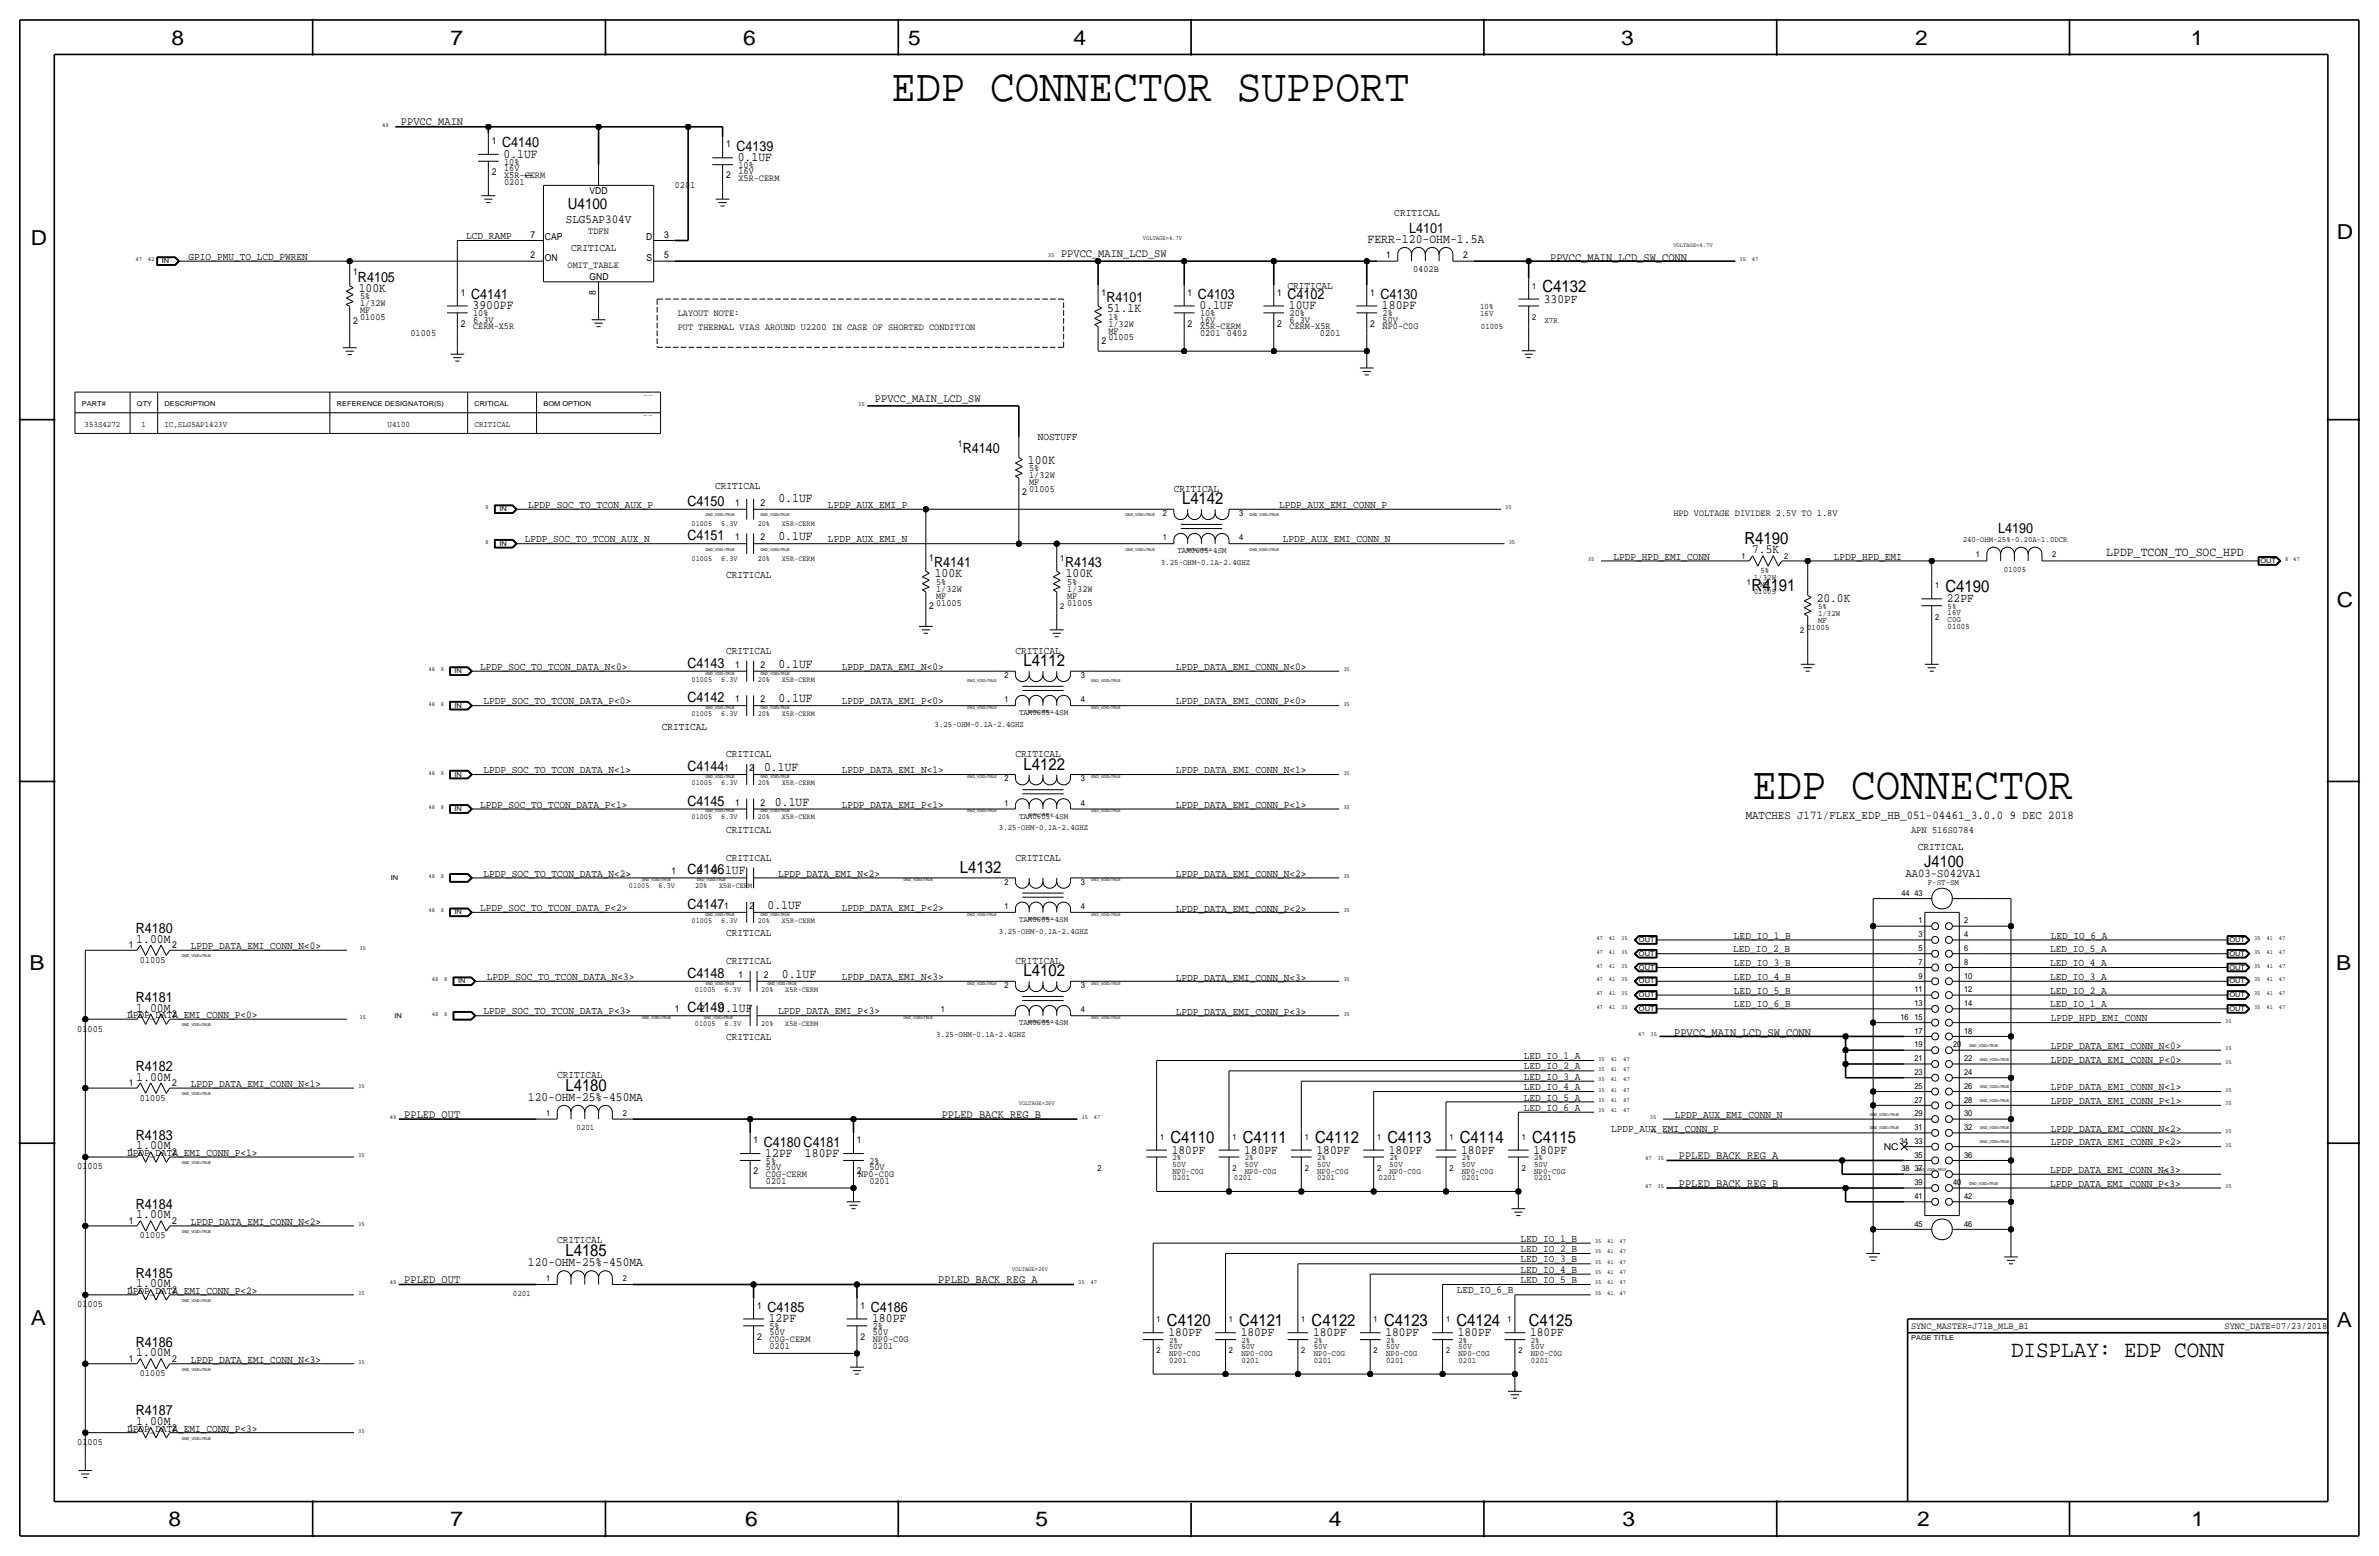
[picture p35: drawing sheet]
<svg xmlns="http://www.w3.org/2000/svg" width="877mm" height="574mm" viewBox="0 0 877 574" stroke-linecap="round" stroke-linejoin="round" font-family="sans-serif">
<defs><g id="words">
<g font-size="17">
<text x="328.7" y="37.2">EDP CONNECTOR SUPPORT</text>
<text x="646.1" y="294.4">EDP CONNECTOR</text>
</g>
<text font-size="8.6" x="741.4" y="500.1">DISPLAY: EDP CONN</text>
<g font-size="7.6">
<text x="63.2" y="16.5">8</text>
<text x="166.1" y="16.5">7</text>
<text x="274" y="16.5">6</text>
<text x="334.8" y="16.5">5</text>
<text x="395.8" y="16.5">4</text>
<text x="597.6" y="16.5">3</text>
<text x="706.1" y="16.5">2</text>
<text x="807.7" y="16.5">1</text>
<text x="861.5" y="88.1">D</text>
<text x="11.4" y="90.4">D</text>
<text x="861.5" y="223.8">C</text>
<text x="10.9" y="357.6">B</text>
<text x="861.3" y="357.4">B</text>
<text x="11.4" y="488.4">A</text>
<text x="861.5" y="489.2">A</text>
<text x="62.2" y="562.6">8</text>
<text x="166.1" y="562.6">7</text>
<text x="274.8" y="562.6">6</text>
<text x="381.7" y="562.6">5</text>
<text x="489.9" y="562.6">4</text>
<text x="598.1" y="562.6">3</text>
<text x="706.8" y="562.6">2</text>
<text x="807.9" y="562.6">1</text>
</g>
<g font-size="6.2">
<text x="568.7" y="107.7">C4132</text>
<text x="435.8" y="185.9">L4142</text>
<text x="643.1" y="200.4">R4190</text>
<text x="645.8" y="217.9">R4191</text>
<text x="717.2" y="218.2">C4190</text>
<text x="377.4" y="245.6">L4112</text>
<text x="377.4" y="283.7">L4122</text>
<text x="353.9" y="321.8">L4132</text>
<text x="377.4" y="359.9">L4102</text>
<text x="208.5" y="402.1">L4180</text>
<text x="431.5" y="421.4">C4110</text>
<text x="458.2" y="421.4">C4111</text>
<text x="484.8" y="421.4">C4112</text>
<text x="511.5" y="421.4">C4113</text>
<text x="538.2" y="421.4">C4114</text>
<text x="564.8" y="421.4">C4115</text>
<text x="208.5" y="463">L4185</text>
<text x="430.2" y="488.7">C4120</text>
<text x="456.9" y="488.7">C4121</text>
<text x="483.6" y="488.7">C4122</text>
<text x="510.2" y="488.7">C4123</text>
<text x="536.9" y="488.7">C4124</text>
<text x="563.6" y="488.7">C4125</text>
</g>
<text font-size="6" x="709.4" y="319.5">J4100</text>
<text font-size="5.6" x="209.3" y="77.2">U4100</text>
<g font-size="5.2">
<text x="185.1" y="54.4">C4140</text>
<text x="271.5" y="55.6">C4139</text>
<text x="519.5" y="85.9">L4101</text>
<text x="132" y="103.8">R4105</text>
<text x="173.7" y="110.2">C4141</text>
<text x="407.9" y="111.3">R4101</text>
<text x="441.7" y="110.2">C4103</text>
<text x="474.7" y="110.2">C4102</text>
<text x="509" y="110.2">C4130</text>
<text x="354.9" y="167.1">R4140</text>
<text x="253.5" y="186.4">C4150</text>
<text x="736.7" y="196.3">L4190</text>
<text x="253.5" y="199.1">C4151</text>
<text x="344.4" y="209">R4141</text>
<text x="392.6" y="209">R4143</text>
<text x="253.5" y="246.1">C4143</text>
<text x="253.5" y="258.8">C4142</text>
<text x="253.5" y="284.2">C4144</text>
<text x="253.5" y="296.9">C4145</text>
<text x="253.5" y="322.3">C4146</text>
<text x="253.5" y="335">C4147</text>
<text x="50" y="343.9">R4180</text>
<text x="253.5" y="360.4">C4148</text>
<text x="50" y="369.3">R4181</text>
<text x="253.5" y="373.1">C4149</text>
<text x="50" y="394.7">R4182</text>
<text x="50" y="420.1">R4183</text>
<text x="281.6" y="422.7">C4180 C4181</text>
<text x="50" y="445.5">R4184</text>
<text x="50" y="470.9">R4185</text>
<text x="282.9" y="483.6">C4185</text>
<text x="321" y="483.6">C4186</text>
<text x="50" y="496.3">R4186</text>
<text x="50" y="521.7">R4187</text>
</g>
<g font-size="4.7">
<text x="185.6" y="58.2">0.1UF</text>
<text x="272" y="59.4">0.1UF</text>
<text x="504.2" y="89.4">FERR-120-OHM-1.5A</text>
<text x="132.2" y="107.6">100K</text>
<text x="569.2" y="111.5">330PF</text>
<text x="174.2" y="114">3900PF</text>
<text x="408.1" y="115.1">51.1K</text>
<text x="442.2" y="114">0.1UF</text>
<text x="475.2" y="114">10UF</text>
<text x="509.5" y="114">180PF</text>
<text x="378.9" y="170.9">100K</text>
<text x="287" y="185.2">0.1UF</text>
<text x="287" y="199.1">0.1UF</text>
<text x="646" y="204">7.5K</text>
<text x="776.5" y="205">LPDP_TCON_TO_SOC_HPD</text>
<text x="344.6" y="212.9">100K</text>
<text x="392.9" y="212.9">100K</text>
<text x="669.8" y="221.7">20.0K</text>
<text x="717.8" y="222">22PF</text>
<text x="287" y="246.1">0.1UF</text>
<text x="287" y="258.8">0.1UF</text>
<text x="281.7" y="284.2">0.1UF</text>
<text x="285.7" y="296.9">0.1UF</text>
<text x="262.2" y="322.3">0.1UF</text>
<text x="283" y="335">0.1UF</text>
<text x="50.3" y="347.5">1.00M</text>
<text x="288.3" y="360.4">0.1UF</text>
<text x="50.3" y="372.9">1.00M</text>
<text x="264.8" y="373.1">0.1UF</text>
<text x="50.3" y="398.3">1.00M</text>
<text x="194.6" y="405.6">120-OHM-25%-450MA</text>
<text x="50.3" y="423.7">1.00M</text>
<text x="432" y="425.2">180PF</text>
<text x="458.7" y="425.2">180PF</text>
<text x="485.3" y="425.2">180PF</text>
<text x="512" y="425.2">180PF</text>
<text x="538.7" y="425.2">180PF</text>
<text x="565.4" y="425.2">180PF</text>
<text x="282.1" y="426.5">12PF</text>
<text x="296.8" y="426.5">180PF</text>
<text x="50.3" y="449.1">1.00M</text>
<text x="194.6" y="466.6">120-OHM-25%-450MA</text>
<text x="50.3" y="474.5">1.00M</text>
<text x="283.4" y="487.4">12PF</text>
<text x="321.5" y="487.4">180PF</text>
<text x="430.7" y="492.5">180PF</text>
<text x="457.4" y="492.5">180PF</text>
<text x="484.1" y="492.5">180PF</text>
<text x="510.7" y="492.5">180PF</text>
<text x="537.4" y="492.5">180PF</text>
<text x="564.1" y="492.5">180PF</text>
<text x="50.3" y="499.9">1.00M</text>
<text x="50.3" y="525.3">1.00M</text>
</g>
<text font-size="4.5" x="208.6" y="82.3">SLG5AP304V</text>
<g font-size="4.4">
<text x="643.6" y="302">MATCHES J171/FLEX_EDP_HB_051-04461_3.0.0 9 DEC 2018</text>
<text x="702.5" y="323.1">AA03-S042VA1</text>
</g>
<g font-size="4.3">
<text x="147.8" y="46.2">PPVCC_MAIN</text>
<text x="391.2" y="94.8">PPVCC_MAIN_LCD_SW</text>
<text x="571.5" y="96.1">PPVCC_MAIN_LCD_SW_CONN</text>
<text x="322.6" y="148.2">PPVCC_MAIN_LCD_SW</text>
<text x="617.2" y="381.9">PPVCC_MAIN_LCD_SW_CONN</text>
<text x="149" y="412">PPLED_OUT</text>
<text x="347.2" y="412">PPLED_BACK_REG_B</text>
<text x="618.9" y="427.2">PPLED_BACK_REG_A</text>
<text x="618.9" y="437.4">PPLED_BACK_REG_B</text>
<text x="149" y="472.9">PPLED_OUT</text>
<text x="345.9" y="472.9">PPLED_BACK_REG_A</text>
</g>
<g font-size="3.9">
<text x="514" y="79.8">CRITICAL</text>
<text x="171.9" y="88.1">LCD_RAMP</text>
<text x="69.5" y="95.8">GPIO_PMU_TO_LCD_PWREN</text>
<text x="210.5" y="92.5">CRITICAL</text>
<text x="474.7" y="106.4">CRITICAL</text>
<text x="382.6" y="162.3">NOSTUFF</text>
<text x="263.6" y="180.1">CRITICAL</text>
<text x="432.8" y="181.4">CRITICAL</text>
<text x="194.8" y="187.2">LPDP_SOC_TO_TCON_AUX_P</text>
<text x="305.3" y="187.2">LPDP_AUX_EMI_P</text>
<text x="471.6" y="187.2">LPDP_AUX_EMI_CONN_P</text>
<text x="193.5" y="199.9">LPDP_SOC_TO_TCON_AUX_N</text>
<text x="305.3" y="199.9">LPDP_AUX_EMI_N</text>
<text x="472.9" y="199.9">LPDP_AUX_EMI_CONN_N</text>
<text x="594.8" y="206.6">LPDP_HPD_EMI_CONN</text>
<text x="676.1" y="206.6">LPDP_HPD_EMI</text>
<text x="267.7" y="213.1">CRITICAL</text>
<text x="267.7" y="241">CRITICAL</text>
<text x="374.3" y="241">CRITICAL</text>
<text x="177" y="246.9">LPDP_SOC_TO_TCON_DATA_N&lt;0&gt;</text>
<text x="310.3" y="246.9">LPDP_DATA_EMI_N&lt;0&gt;</text>
<text x="433.5" y="246.9">LPDP_DATA_EMI_CONN_N&lt;0&gt;</text>
<text x="178.3" y="259.6">LPDP_SOC_TO_TCON_DATA_P&lt;0&gt;</text>
<text x="310.3" y="259.6">LPDP_DATA_EMI_P&lt;0&gt;</text>
<text x="433.5" y="259.6">LPDP_DATA_EMI_CONN_P&lt;0&gt;</text>
<text x="243.9" y="269">CRITICAL</text>
<text x="267.7" y="279.1">CRITICAL</text>
<text x="374.3" y="279.1">CRITICAL</text>
<text x="178.3" y="285">LPDP_SOC_TO_TCON_DATA_N&lt;1&gt;</text>
<text x="310.3" y="285">LPDP_DATA_EMI_N&lt;1&gt;</text>
<text x="433.5" y="285">LPDP_DATA_EMI_CONN_N&lt;1&gt;</text>
<text x="177" y="297.7">LPDP_SOC_TO_TCON_DATA_P&lt;1&gt;</text>
<text x="310.3" y="297.7">LPDP_DATA_EMI_P&lt;1&gt;</text>
<text x="433.5" y="297.7">LPDP_DATA_EMI_CONN_P&lt;1&gt;</text>
<text x="267.7" y="307.1">CRITICAL</text>
<text x="267.7" y="317.2">CRITICAL</text>
<text x="374.3" y="317.2">CRITICAL</text>
<text x="707.1" y="313.4">CRITICAL</text>
<text x="178.3" y="323.1">LPDP_SOC_TO_TCON_DATA_N&lt;2&gt;</text>
<text x="286.9" y="323.1">LPDP_DATA_EMI_N&lt;2&gt;</text>
<text x="433.5" y="323.4">LPDP_DATA_EMI_CONN_N&lt;2&gt;</text>
<text x="177" y="335.8">LPDP_SOC_TO_TCON_DATA_P&lt;2&gt;</text>
<text x="310.3" y="335.8">LPDP_DATA_EMI_P&lt;2&gt;</text>
<text x="433.5" y="336.1">LPDP_DATA_EMI_CONN_P&lt;2&gt;</text>
<text x="267.7" y="345.2">CRITICAL</text>
<text x="639.3" y="345.9">LED_IO_1_B</text>
<text x="756.1" y="345.9">LED_IO_6_A</text>
<text x="70.3" y="349.8">LPDP_DATA_EMI_CONN_N&lt;0&gt;</text>
<text x="639" y="351">LED_IO_2_B</text>
<text x="755.9" y="351">LED_IO_5_A</text>
<text x="267.7" y="355.3">CRITICAL</text>
<text x="374.3" y="355.3">CRITICAL</text>
<text x="639.3" y="356.1">LED_IO_3_B</text>
<text x="755.9" y="356.1">LED_IO_4_A</text>
<text x="179.5" y="361.2">LPDP_SOC_TO_TCON_DATA_N&lt;3&gt;</text>
<text x="310.3" y="361.2">LPDP_DATA_EMI_N&lt;3&gt;</text>
<text x="433.5" y="361.5">LPDP_DATA_EMI_CONN_N&lt;3&gt;</text>
<text x="639.3" y="361.2">LED_IO_4_B</text>
<text x="755.9" y="361.2">LED_IO_3_A</text>
<text x="639.3" y="371.3">LED_IO_6_B</text>
<text x="639.3" y="366.3">LED_IO_5_B</text>
<text x="755.9" y="366.3">LED_IO_2_A</text>
<text x="755.9" y="371.3">LED_IO_1_A</text>
<text x="46.8" y="375.2">LPDP_DATA_EMI_CONN_P&lt;0&gt;</text>
<text x="178.3" y="373.9">LPDP_SOC_TO_TCON_DATA_P&lt;3&gt;</text>
<text x="286.9" y="373.9">LPDP_DATA_EMI_P&lt;3&gt;</text>
<text x="433.5" y="374.2">LPDP_DATA_EMI_CONN_P&lt;3&gt;</text>
<text x="756.1" y="376.4">LPDP_HPD_EMI_CONN</text>
<text x="267.7" y="383.3">CRITICAL</text>
<text x="756.1" y="386.6">LPDP_DATA_EMI_CONN_N&lt;0&gt;</text>
<text x="561.8" y="394.2">LED_IO_2_A</text>
<text x="561.8" y="390.4">LED_IO_1_A</text>
<text x="756.1" y="391.7">LPDP_DATA_EMI_CONN_P&lt;0&gt;</text>
<text x="70.3" y="400.6">LPDP_DATA_EMI_CONN_N&lt;1&gt;</text>
<text x="205.4" y="397.3">CRITICAL</text>
<text x="561.8" y="401.8">LED_IO_4_A</text>
<text x="561.8" y="398">LED_IO_3_A</text>
<text x="756.1" y="401.8">LPDP_DATA_EMI_CONN_N&lt;1&gt;</text>
<text x="561.8" y="405.6">LED_IO_5_A</text>
<text x="756.1" y="406.9">LPDP_DATA_EMI_CONN_P&lt;1&gt;</text>
<text x="561.8" y="409.4">LED_IO_6_A</text>
<text x="617.4" y="412">LPDP_AUX_EMI_CONN_N</text>
<text x="594" y="417.1">LPDP_AUX_EMI_CONN_P</text>
<text x="756.1" y="417.1">LPDP_DATA_EMI_CONN_N&lt;2&gt;</text>
<text x="46.8" y="426">LPDP_DATA_EMI_CONN_P&lt;1&gt;</text>
<text x="756.1" y="422.1">LPDP_DATA_EMI_CONN_P&lt;2&gt;</text>
<text x="755.9" y="432.3">LPDP_DATA_EMI_CONN_N&lt;3&gt;</text>
<text x="755.9" y="437.4">LPDP_DATA_EMI_CONN_P&lt;3&gt;</text>
<text x="70.3" y="451.7">LPDP_DATA_EMI_CONN_N&lt;2&gt;</text>
<text x="205.4" y="458.2">CRITICAL</text>
<text x="560.5" y="457.7">LED_IO_1_B</text>
<text x="560.5" y="461.5">LED_IO_2_B</text>
<text x="560.5" y="465.3">LED_IO_3_B</text>
<text x="560.5" y="469.1">LED_IO_4_B</text>
<text x="560.5" y="472.9">LED_IO_5_B</text>
<text x="46.8" y="477.1">LPDP_DATA_EMI_CONN_P&lt;2&gt;</text>
<text x="537.1" y="476.8">LED_IO_6_B</text>
<text x="70.3" y="502.5">LPDP_DATA_EMI_CONN_N&lt;3&gt;</text>
<text x="46.8" y="527.9">LPDP_DATA_EMI_CONN_P&lt;3&gt;</text>
</g>
<text font-size="3.6" x="704.5" y="307.1">APN 516S0784</text>
<g font-size="3.5">
<text x="181.3" y="53.1">1</text>
<text x="267.7" y="54.4">1</text>
<text x="181.3" y="64.5">2</text>
<text x="185.9" y="60.7">10%</text>
<text x="185.9" y="63">16V</text>
<text x="185.9" y="65.5">X5R-CERM</text>
<text x="195.9" y="65.8" transform="rotate(-90 195.9 65.8)">1</text>
<text x="267.7" y="65.8">2</text>
<text x="272.2" y="62">10%</text>
<text x="272.2" y="64.3">16V</text>
<text x="185.9" y="68.1">0201</text>
<text x="217.3" y="71.4">VDD</text>
<text x="248.8" y="69.3">0201</text>
<text x="272.2" y="66.8">X5R-CERM</text>
<text x="195.6" y="87.6">7</text>
<text x="200.9" y="88.6">CAP</text>
<text x="216.9" y="86.1">TDFN</text>
<text x="238.2" y="88.6">D</text>
<text x="244.8" y="87.6">3</text>
<text x="195.6" y="95.3">2</text>
<text x="244.8" y="95.3">5</text>
<text x="511" y="95">1</text>
<text x="539.4" y="95">2</text>
<text x="130.2" y="101.5">1</text>
<text x="200.9" y="96.3">ON</text>
<text x="209.2" y="98.8">OMIT_TABLE</text>
<text x="238.4" y="96.3">S</text>
<text x="521" y="100.3">0402B</text>
<text x="217.4" y="103.4">GND</text>
<text x="132.7" y="112.9">1/32W</text>
<text x="132.7" y="110.4">5%</text>
<text x="169.9" y="109">1</text>
<text x="219.7" y="108.7" transform="rotate(-90 219.7 108.7)">8</text>
<text x="406.1" y="109">1</text>
<text x="437.8" y="109">1</text>
<text x="470.9" y="109">1</text>
<text x="505.2" y="109">1</text>
<text x="130.2" y="119.3">2</text>
<text x="132.7" y="115.5">MF</text>
<text x="132.7" y="118">01005</text>
<text x="174.4" y="116.6">10%</text>
<text x="174.4" y="118.9">6.3V</text>
<text x="249.9" y="116.6">LAYOUT NOTE:</text>
<text x="408.6" y="117.9">1%</text>
<text x="442.4" y="118.9">16V</text>
<text x="442.4" y="116.6">10%</text>
<text x="475.4" y="118.9">6.3V</text>
<text x="475.4" y="116.6">20%</text>
<text x="509.7" y="116.6">2%</text>
<text x="509.7" y="118.9">50V</text>
<text x="151.3" y="124">01005</text>
<text x="169.9" y="120.4">2</text>
<text x="174.4" y="121.4">CERM-X5R</text>
<text x="249.9" y="121.7">PUT THERMAL VIAS AROUND U2200 IN CASE OF SHORTED CONDITION</text>
<text x="408.6" y="122.9">MF</text>
<text x="408.6" y="125.5">01005</text>
<text x="408.6" y="120.4">1/32W</text>
<text x="437.8" y="120.4">2</text>
<text x="442.4" y="121.4">X5R-CERM</text>
<text x="442.4" y="124">0201</text>
<text x="452.3" y="124">0402</text>
<text x="470.9" y="120.4">2</text>
<text x="475.4" y="121.4">CERM-X5R</text>
<text x="486.6" y="124">0201</text>
<text x="505.2" y="120.4">2</text>
<text x="509.7" y="121.4">NP0-C0G</text>
<text x="406.1" y="126.7">2</text>
<text x="353.2" y="164.8">1</text>
<text x="379.4" y="173.7">5%</text>
<text x="379.4" y="176.3">1/32W</text>
<text x="379.4" y="178.8">MF</text>
<text x="376.9" y="182.6">2</text>
<text x="379.4" y="181.4">01005</text>
<text x="271" y="186.4">1</text>
<text x="280.4" y="186.4">2</text>
<text x="616.9" y="190.2">HPD VOLTAGE DIVIDER 2.5V TO 1.8V</text>
<text x="271" y="199.1">1</text>
<text x="280.4" y="199.1">2</text>
<text x="342.6" y="206.8">1</text>
<text x="345.1" y="215.6">5%</text>
<text x="393.4" y="215.6">5%</text>
<text x="345.1" y="218.2">1/32W</text>
<text x="345.1" y="220.7">MF</text>
<text x="393.4" y="218.2">1/32W</text>
<text x="393.4" y="220.7">MF</text>
<text x="342.6" y="224.5">2</text>
<text x="345.1" y="223.3">01005</text>
<text x="393.4" y="223.3">01005</text>
<text x="271" y="246.1">1</text>
<text x="280.4" y="246.1">2</text>
<text x="271" y="258.8">1</text>
<text x="280.4" y="258.8">2</text>
<text x="267" y="284.2">1</text>
<text x="276.3" y="284.2">2</text>
<text x="271" y="296.9">1</text>
<text x="280.4" y="296.9">2</text>
<text x="247.5" y="322.3">1</text>
<text x="256.9" y="322.3">2</text>
<text x="267" y="335">1</text>
<text x="276.3" y="335">2</text>
<text x="47.5" y="349.5">1</text>
<text x="63.4" y="349.5">2</text>
<text x="51.6" y="354.8">01005</text>
<text x="272.3" y="360.4">1</text>
<text x="281.6" y="360.4">2</text>
<text x="47.5" y="374.9">1</text>
<text x="63.4" y="374.9">2</text>
<text x="248.8" y="373.1">1</text>
<text x="258.2" y="373.1">2</text>
<text x="28.5" y="380.2">01005</text>
<text x="47.5" y="400.3">1</text>
<text x="63.4" y="400.3">2</text>
<text x="51.6" y="405.6">01005</text>
<text x="47.5" y="425.7">1</text>
<text x="63.4" y="425.7">2</text>
<text x="277.8" y="421.4">1</text>
<text x="315.9" y="421.4">1</text>
<text x="694.5" y="423.9">NC</text>
<text x="28.5" y="431">01005</text>
<text x="282.4" y="431.3">50V</text>
<text x="282.4" y="429">5%</text>
<text x="320.5" y="429">2%</text>
<text x="320.5" y="431.3">50V</text>
<text x="277.8" y="432.8">2</text>
<text x="282.4" y="433.8">C0G-CERM</text>
<text x="282.4" y="436.4">0201</text>
<text x="315.9" y="432.8">2</text>
<text x="316.5" y="433.8">NP0-C0G</text>
<text x="320.5" y="436.4">0201</text>
<text x="47.5" y="451.1">1</text>
<text x="63.4" y="451.1">2</text>
<text x="51.6" y="456.4">01005</text>
<text x="47.5" y="476.5">1</text>
<text x="63.4" y="476.5">2</text>
<text x="28.5" y="481.8">01005</text>
<text x="279.1" y="482.3">1</text>
<text x="317.2" y="482.3">1</text>
<text x="283.7" y="490">5%</text>
<text x="321.8" y="490">2%</text>
<text x="704.5" y="490">SYNC_MASTER=J71B_MLB_B1</text>
<text x="820.1" y="490">SYNC_DATE=07/23/2018</text>
<text x="279.1" y="493.8">2</text>
<text x="283.7" y="497.3">0201</text>
<text x="283.7" y="492.3">50V</text>
<text x="283.7" y="494.8">C0G-CERM</text>
<text x="317.2" y="493.8">2</text>
<text x="321.8" y="492.3">50V</text>
<text x="321.8" y="494.8">NP0-C0G</text>
<text x="321.8" y="497.3">0201</text>
<text x="47.5" y="501.9">1</text>
<text x="63.4" y="501.9">2</text>
<text x="51.6" y="507.2">01005</text>
<text x="47.5" y="527.3">1</text>
<text x="63.4" y="527.3">2</text>
<text x="28.5" y="532.6">01005</text>
</g>
<g font-size="3.1">
<text x="564.8" y="106.4">1</text>
<text x="545.7" y="116.3">16V</text>
<text x="545.7" y="114">10%</text>
<text x="564.8" y="117.9">2</text>
<text x="569.4" y="118.9">X7R</text>
<text x="545.9" y="121.4">01005</text>
<text x="31.2" y="157.2">353S4272</text>
<text x="52.2" y="157.2">1</text>
<text x="60.7" y="157.2">IC,SLG5AP1423V</text>
<text x="142.9" y="157.2">U4100</text>
<text x="175" y="157.2">CRITICAL</text>
<text x="428.7" y="190.2">2</text>
<text x="456.9" y="190.2">3</text>
<text x="428.7" y="199.1">1</text>
<text x="434.1" y="204">TAM0605-4SM</text>
<text x="456.9" y="199.1">4</text>
<text x="390.9" y="206.8">1</text>
<text x="428" y="208.3">3.25-OHM-0.1A-2.4GHZ</text>
<text x="642.1" y="206">1</text>
<text x="657.8" y="206">2</text>
<text x="728.4" y="205.5">1</text>
<text x="756.6" y="205.5">2</text>
<text x="644" y="215.6">1</text>
<text x="646.6" y="213.9">1/32W</text>
<text x="649" y="211.3">5%</text>
<text x="738.8" y="210.8">01005</text>
<text x="646.6" y="218.9">01005</text>
<text x="649" y="216.4">MF</text>
<text x="713.4" y="216.9">1</text>
<text x="390.9" y="224.5">2</text>
<text x="670.3" y="227.1">1/32W</text>
<text x="670.3" y="224.5">5%</text>
<text x="718" y="226.8">16V</text>
<text x="718" y="224.5">5%</text>
<text x="663.7" y="233.4">2</text>
<text x="666.2" y="232.2">01005</text>
<text x="670.3" y="229.6">MF</text>
<text x="713.4" y="228.3">2</text>
<text x="718" y="229.4">C0G</text>
<text x="718" y="231.9">01005</text>
<text x="370.3" y="249.9">2</text>
<text x="398.5" y="249.9">3</text>
<text x="370.3" y="258.8">1</text>
<text x="375.7" y="263.7">TAM0605-4SM</text>
<text x="398.5" y="258.8">4</text>
<text x="344.5" y="268">3.25-OHM-0.1A-2.4GHZ</text>
<text x="370.3" y="288">2</text>
<text x="398.5" y="288">3</text>
<text x="370.3" y="296.9">1</text>
<text x="398.5" y="296.9">4</text>
<text x="375.7" y="301.8">TAM0605-4SM</text>
<text x="368.3" y="306.1">3.25-OHM-0.1A-2.4GHZ</text>
<text x="370.3" y="326.1">2</text>
<text x="398.5" y="326.1">3</text>
<text x="710.7" y="326.1">F-ST-SM</text>
<text x="370.3" y="335">1</text>
<text x="398.5" y="335">4</text>
<text x="701" y="330.2">44</text>
<text x="705.8" y="330.2">43</text>
<text x="375.7" y="339.9">TAM0605-4SM</text>
<text x="707.3" y="340.4">1</text>
<text x="724.1" y="340.4">2</text>
<text x="368.3" y="344.2">3.25-OHM-0.1A-2.4GHZ</text>
<text x="707.3" y="345.4">3</text>
<text x="724.1" y="345.4">4</text>
<text x="707.3" y="350.5">5</text>
<text x="724.1" y="350.5">6</text>
<text x="707.3" y="355.6">7</text>
<text x="724.1" y="355.6">8</text>
<text x="370.3" y="364.2">2</text>
<text x="398.5" y="364.2">3</text>
<text x="705.8" y="365.8">11</text>
<text x="707.3" y="360.7">9</text>
<text x="724.1" y="365.8">12</text>
<text x="724.1" y="360.7">10</text>
<text x="705.8" y="370.8">13</text>
<text x="724.1" y="370.8">14</text>
<text x="346.8" y="373.1">1</text>
<text x="375.7" y="378">TAM0605-4SM</text>
<text x="398.5" y="373.1">4</text>
<text x="700.6" y="375.9">16</text>
<text x="705.8" y="375.9">15</text>
<text x="345.2" y="382.3">3.25-OHM-0.1A-2.4GHZ</text>
<text x="705.8" y="381">17</text>
<text x="724.1" y="381">18</text>
<text x="705.8" y="386.1">19</text>
<text x="720.1" y="386.1">20</text>
<text x="705.8" y="391.2">21</text>
<text x="724.1" y="391.2">22</text>
<text x="705.8" y="401.3">25</text>
<text x="705.8" y="396.2">23</text>
<text x="724.1" y="401.3">26</text>
<text x="724.1" y="396.2">24</text>
<text x="705.8" y="406.4">27</text>
<text x="724.1" y="406.4">28</text>
<text x="201.4" y="411.2">1</text>
<text x="229.6" y="411.2">2</text>
<text x="705.8" y="411.5">29</text>
<text x="724.1" y="411.5">30</text>
<text x="212.5" y="416.6">0201</text>
<text x="705.8" y="416.6">31</text>
<text x="724.1" y="416.6">32</text>
<text x="427.7" y="420.1">1</text>
<text x="454.4" y="420.1">1</text>
<text x="481" y="420.1">1</text>
<text x="507.7" y="420.1">1</text>
<text x="534.4" y="420.1">1</text>
<text x="561" y="420.1">1</text>
<text x="700.4" y="421.6">34</text>
<text x="705.8" y="421.6">33</text>
<text x="404.6" y="431.5">2</text>
<text x="432.3" y="427.7">2%</text>
<text x="432.3" y="430">50V</text>
<text x="454.4" y="431.5">2</text>
<text x="458.9" y="430">50V</text>
<text x="458.9" y="427.7">2%</text>
<text x="481" y="431.5">2</text>
<text x="485.6" y="430">50V</text>
<text x="485.6" y="427.7">2%</text>
<text x="507.7" y="431.5">2</text>
<text x="512.3" y="430">50V</text>
<text x="512.3" y="427.7">2%</text>
<text x="534.4" y="431.5">2</text>
<text x="538.9" y="430">50V</text>
<text x="538.9" y="427.7">2%</text>
<text x="561" y="431.5">2</text>
<text x="565.6" y="427.7">2%</text>
<text x="565.6" y="430">50V</text>
<text x="701" y="431.8">38</text>
<text x="705.8" y="431.8">37</text>
<text x="705.8" y="426.7">35</text>
<text x="724.1" y="426.7">36</text>
<text x="432.3" y="435.1">0201</text>
<text x="432.3" y="432.6">NP0-C0G</text>
<text x="454.9" y="435.1">0201</text>
<text x="458.9" y="432.6">NP0-C0G</text>
<text x="485.6" y="432.6">NP0-C0G</text>
<text x="485.6" y="435.1">0201</text>
<text x="508.2" y="435.1">0201</text>
<text x="512.3" y="432.6">NP0-C0G</text>
<text x="538.9" y="435.1">0201</text>
<text x="538.9" y="432.6">NP0-C0G</text>
<text x="565.6" y="435.1">0201</text>
<text x="565.6" y="432.6">NP0-C0G</text>
<text x="705.8" y="436.9">39</text>
<text x="720.1" y="436.9">40</text>
<text x="705.8" y="442">41</text>
<text x="724.1" y="442">42</text>
<text x="705.8" y="452.1">45</text>
<text x="724.1" y="452.1">46</text>
<text x="201.4" y="472.2">1</text>
<text x="229.6" y="472.2">2</text>
<text x="189.1" y="477.5">0201</text>
<text x="426.4" y="487.4">1</text>
<text x="453.1" y="487.4">1</text>
<text x="479.8" y="487.4">1</text>
<text x="506.4" y="487.4">1</text>
<text x="533.1" y="487.4">1</text>
<text x="555.7" y="487.4">1</text>
<text x="431" y="497.3">50V</text>
<text x="431" y="495">2%</text>
<text x="457.7" y="495">2%</text>
<text x="457.7" y="497.3">50V</text>
<text x="484.3" y="495">2%</text>
<text x="484.3" y="497.3">50V</text>
<text x="511" y="495">2%</text>
<text x="511" y="497.3">50V</text>
<text x="537.7" y="495">2%</text>
<text x="537.7" y="497.3">50V</text>
<text x="564.3" y="497.3">50V</text>
<text x="564.3" y="495">2%</text>
<text x="426.4" y="498.9">2</text>
<text x="431" y="499.9">NP0-C0G</text>
<text x="431" y="502.4">0201</text>
<text x="453.1" y="498.9">2</text>
<text x="457.7" y="499.9">NP0-C0G</text>
<text x="457.7" y="502.4">0201</text>
<text x="479.8" y="498.9">2</text>
<text x="484.3" y="502.4">0201</text>
<text x="484.3" y="499.9">NP0-C0G</text>
<text x="506.4" y="498.9">2</text>
<text x="511" y="502.4">0201</text>
<text x="511" y="499.9">NP0-C0G</text>
<text x="533.1" y="498.9">2</text>
<text x="537.7" y="499.9">NP0-C0G</text>
<text x="537.7" y="502.4">0201</text>
<text x="559.8" y="498.9">2</text>
<text x="564.3" y="499.9">NP0-C0G</text>
<text x="564.3" y="502.4">0201</text>
</g>
<text font-size="3" x="723.6" y="199.9">240-OHM-25%-0.20A-1.0DCR</text>
<g font-size="2.9">
<text x="255" y="194.1">01005</text>
<text x="265.9" y="194.1">6.3V</text>
<text x="279.3" y="194.1">20%</text>
<text x="288.2" y="194.1">X5R-CERM</text>
<text x="255" y="206.8">01005</text>
<text x="265.9" y="206.8">6.3V</text>
<text x="279.3" y="206.8">20%</text>
<text x="288.2" y="206.8">X5R-CERM</text>
<text x="255" y="251.2">01005</text>
<text x="265.9" y="251.2">6.3V</text>
<text x="279.3" y="251.2">20%</text>
<text x="288.2" y="251.2">X5R-CERM</text>
<text x="255" y="263.9">01005</text>
<text x="265.9" y="263.9">6.3V</text>
<text x="279.3" y="263.9">20%</text>
<text x="288.2" y="263.9">X5R-CERM</text>
<text x="255" y="289.3">01005</text>
<text x="265.9" y="289.3">6.3V</text>
<text x="279.3" y="289.3">20%</text>
<text x="288.2" y="289.3">X5R-CERM</text>
<text x="255" y="302">01005</text>
<text x="265.9" y="302">6.3V</text>
<text x="279.3" y="302">20%</text>
<text x="288.2" y="302">X5R-CERM</text>
<text x="231.8" y="327.4">01005</text>
<text x="242.8" y="327.4">6.3V</text>
<text x="256.2" y="327.4">20%</text>
<text x="265.1" y="327.4">X5R-CERM</text>
<text x="255" y="340.1">01005</text>
<text x="265.9" y="340.1">6.3V</text>
<text x="279.3" y="340.1">20%</text>
<text x="288.2" y="340.1">X5R-CERM</text>
<text x="256.2" y="365.5">01005</text>
<text x="267.1" y="365.5">6.3V</text>
<text x="280.6" y="365.5">20%</text>
<text x="289.5" y="365.5">X5R-CERM</text>
<text x="256.2" y="378.2">01005</text>
<text x="267.1" y="378.2">6.3V</text>
<text x="280.6" y="378.2">20%</text>
<text x="289.5" y="378.2">X5R-CERM</text>
</g>
<g font-size="2.5">
<text x="59.6" y="97">IN</text>
<text x="30.2" y="149.6">PART#</text>
<text x="50.5" y="149.6">QTY</text>
<text x="60.7" y="149.6">DESCRIPTION</text>
<text x="124.2" y="149.6">REFERENCE DESIGNATOR(S)</text>
<text x="175" y="149.6">CRITICAL</text>
<text x="200.4" y="149.6">BOM OPTION</text>
<text x="184.1" y="188.5">IN</text>
<text x="184.1" y="201.2">IN</text>
<text x="833.3" y="207.5">OUT</text>
<text x="167.6" y="248.2">IN</text>
<text x="167.6" y="260.9">IN</text>
<text x="167.6" y="286.3">IN</text>
<text x="167.6" y="299">IN</text>
<text x="144.1" y="324.4">IN</text>
<text x="167.6" y="337.1">IN</text>
<text x="604.2" y="347.2">OUT</text>
<text x="821.9" y="347.2">OUT</text>
<text x="604.2" y="352.3">OUT</text>
<text x="821.9" y="352.3">OUT</text>
<text x="604.2" y="357.4">OUT</text>
<text x="821.9" y="357.4">OUT</text>
<text x="168.9" y="362.5">IN</text>
<text x="604.2" y="362.5">OUT</text>
<text x="821.9" y="362.5">OUT</text>
<text x="604.2" y="367.5">OUT</text>
<text x="821.9" y="367.5">OUT</text>
<text x="145.4" y="375.2">IN</text>
<text x="604.2" y="372.6">OUT</text>
<text x="821.9" y="372.6">OUT</text>
<text x="704.5" y="493.8">PAGE TITLE</text>
</g>
<g font-size="2.3">
<text x="140.9" y="46.7">49</text>
<text x="421.3" y="88.6">VOLTAGE=4.7V</text>
<text x="386.3" y="94.8">35</text>
<text x="616.9" y="91.2">VOLTAGE=4.7V</text>
<text x="49.9" y="96.3">47</text>
<text x="54.5" y="96.3">42</text>
<text x="641.3" y="96.3">35</text>
<text x="645.9" y="96.3">47</text>
<text x="316.4" y="149.6">35</text>
<text x="179" y="187.7">8</text>
<text x="554.9" y="187.7">35</text>
<text x="179" y="200.4">8</text>
<text x="556.2" y="200.4">35</text>
<text x="585.4" y="206.8">35</text>
<text x="842.4" y="206.8">8</text>
<text x="845.5" y="206.8">47</text>
<text x="157.9" y="247.4">48</text>
<text x="162.5" y="247.4">8</text>
<text x="495.2" y="247.4">35</text>
<text x="157.9" y="260.1">48</text>
<text x="162.5" y="260.1">8</text>
<text x="495.2" y="260.1">35</text>
<text x="157.9" y="285.5">48</text>
<text x="162.5" y="285.5">8</text>
<text x="495.2" y="285.5">35</text>
<text x="157.9" y="298.2">48</text>
<text x="162.5" y="298.2">8</text>
<text x="495.2" y="298.2">35</text>
<text x="157.9" y="323.6">48</text>
<text x="162.5" y="323.6">8</text>
<text x="495.2" y="323.6">35</text>
<text x="157.9" y="336.3">48</text>
<text x="162.5" y="336.3">8</text>
<text x="495.2" y="336.3">35</text>
<text x="588.5" y="346.5">47</text>
<text x="593.1" y="346.5">41</text>
<text x="597.7" y="346.5">35</text>
<text x="831" y="346.5">35</text>
<text x="835.6" y="346.5">41</text>
<text x="840.1" y="346.5">47</text>
<text x="132.5" y="350.3">35</text>
<text x="588.5" y="351.5">47</text>
<text x="593.1" y="351.5">41</text>
<text x="597.7" y="351.5">35</text>
<text x="831" y="351.5">35</text>
<text x="835.6" y="351.5">41</text>
<text x="840.1" y="351.5">47</text>
<text x="588.5" y="356.6">47</text>
<text x="593.1" y="356.6">41</text>
<text x="597.7" y="356.6">35</text>
<text x="831" y="356.6">35</text>
<text x="835.6" y="356.6">41</text>
<text x="840.1" y="356.6">47</text>
<text x="159.2" y="361.7">48</text>
<text x="163.8" y="361.7">8</text>
<text x="495.2" y="361.7">35</text>
<text x="588.5" y="361.7">47</text>
<text x="593.1" y="361.7">41</text>
<text x="597.7" y="361.7">35</text>
<text x="831" y="361.7">35</text>
<text x="835.6" y="361.7">41</text>
<text x="840.1" y="361.7">47</text>
<text x="588.5" y="366.8">47</text>
<text x="588.5" y="371.9">47</text>
<text x="593.1" y="366.8">41</text>
<text x="593.1" y="371.9">41</text>
<text x="597.7" y="366.8">35</text>
<text x="597.7" y="371.9">35</text>
<text x="831" y="366.8">35</text>
<text x="831" y="371.9">35</text>
<text x="835.6" y="366.8">41</text>
<text x="835.6" y="371.9">41</text>
<text x="840.1" y="366.8">47</text>
<text x="840.1" y="371.9">47</text>
<text x="132.5" y="375.7">35</text>
<text x="159.2" y="374.4">48</text>
<text x="163.8" y="374.4">8</text>
<text x="495.2" y="374.4">35</text>
<text x="820.4" y="376.9">35</text>
<text x="604" y="382">47</text>
<text x="608.5" y="382">35</text>
<text x="820.4" y="387.1">35</text>
<text x="589.2" y="394.7">35</text>
<text x="589.2" y="390.9">35</text>
<text x="593.8" y="394.7">41</text>
<text x="593.8" y="390.9">41</text>
<text x="598.4" y="394.7">47</text>
<text x="598.4" y="390.9">47</text>
<text x="820.4" y="392.2">35</text>
<text x="132" y="401.1">35</text>
<text x="589.2" y="398.5">35</text>
<text x="593.8" y="398.5">41</text>
<text x="598.4" y="398.5">47</text>
<text x="375.6" y="407.4">VOLTAGE=26V</text>
<text x="589.2" y="406.1">35</text>
<text x="589.2" y="402.3">35</text>
<text x="593.8" y="406.1">41</text>
<text x="593.8" y="402.3">41</text>
<text x="598.4" y="406.1">47</text>
<text x="598.4" y="402.3">47</text>
<text x="820.4" y="402.3">35</text>
<text x="820.4" y="407.4">35</text>
<text x="143.7" y="412.5">49</text>
<text x="398.7" y="412.5">35</text>
<text x="403.3" y="412.5">47</text>
<text x="589.2" y="410">35</text>
<text x="593.8" y="410">41</text>
<text x="598.4" y="410">47</text>
<text x="608.3" y="412.5">35</text>
<text x="608.3" y="417.6">35</text>
<text x="820.4" y="417.6">35</text>
<text x="820.4" y="422.7">35</text>
<text x="132" y="426.5">35</text>
<text x="606.5" y="427.7">47</text>
<text x="611.1" y="427.7">35</text>
<text x="606.5" y="437.9">47</text>
<text x="611.1" y="437.9">35</text>
<text x="797.3" y="432.8">35</text>
<text x="820.4" y="437.9">35</text>
<text x="132" y="451.9">35</text>
<text x="588" y="458.2">35</text>
<text x="592.5" y="458.2">41</text>
<text x="597.1" y="458.2">47</text>
<text x="588" y="462">35</text>
<text x="588" y="465.8">35</text>
<text x="592.5" y="462">41</text>
<text x="592.5" y="465.8">41</text>
<text x="597.1" y="462">47</text>
<text x="597.1" y="465.8">47</text>
<text x="143.7" y="473.5">49</text>
<text x="373.1" y="468.4">VOLTAGE=26V</text>
<text x="397.5" y="473.5">35</text>
<text x="402" y="473.5">47</text>
<text x="588" y="469.6">35</text>
<text x="588" y="473.5">35</text>
<text x="592.5" y="469.6">41</text>
<text x="592.5" y="473.5">41</text>
<text x="597.1" y="469.6">47</text>
<text x="597.1" y="473.5">47</text>
<text x="132" y="477.3">35</text>
<text x="588" y="477.3">35</text>
<text x="592.5" y="477.3">41</text>
<text x="597.1" y="477.3">47</text>
<text x="132" y="502.7">35</text>
<text x="132" y="528.1">35</text>
</g>
<g font-size="1.5">
<text x="437.6" y="203.1">SYM_VER-2</text>
<text x="379.2" y="262.8">SYM_VER-2</text>
<text x="379.2" y="300.9">SYM_VER-2</text>
<text x="379.2" y="339">SYM_VER-2</text>
<text x="379.2" y="377.1">SYM_VER-2</text>
</g>
<g font-size="1.4">
<text x="260" y="190.2">GND_VOID=TRUE</text>
<text x="280.4" y="190.2">GND_VOID=TRUE</text>
<text x="415" y="190.2">GND_VOID=TRUE</text>
<text x="460.7" y="190.2">GND_VOID=TRUE</text>
<text x="260" y="202.9">GND_VOID=TRUE</text>
<text x="280.4" y="202.9">GND_VOID=TRUE</text>
<text x="415" y="202.9">GND_VOID=TRUE</text>
<text x="460.7" y="202.9">GND_VOID=TRUE</text>
<text x="260" y="248.7">GND_VOID=TRUE</text>
<text x="280.4" y="248.7">GND_VOID=TRUE</text>
<text x="356.6" y="251.2">GND_VOID=TRUE</text>
<text x="402.3" y="251.2">GND_VOID=TRUE</text>
<text x="260" y="261.4">GND_VOID=TRUE</text>
<text x="280.4" y="261.4">GND_VOID=TRUE</text>
<text x="356.6" y="261.4">GND_VOID=TRUE</text>
<text x="402.3" y="261.4">GND_VOID=TRUE</text>
<text x="260" y="286.8">GND_VOID=TRUE</text>
<text x="280.4" y="286.8">GND_VOID=TRUE</text>
<text x="356.6" y="286.8">GND_VOID=TRUE</text>
<text x="402.3" y="286.8">GND_VOID=TRUE</text>
<text x="260" y="299.5">GND_VOID=TRUE</text>
<text x="280.4" y="299.5">GND_VOID=TRUE</text>
<text x="356.6" y="299.5">GND_VOID=TRUE</text>
<text x="402.3" y="299.5">GND_VOID=TRUE</text>
<text x="236.6" y="324.9">GND_VOID=TRUE</text>
<text x="256.9" y="324.9">GND_VOID=TRUE</text>
<text x="333.1" y="324.9">GND_VOID=TRUE</text>
<text x="402.3" y="324.9">GND_VOID=TRUE</text>
<text x="260" y="337.6">GND_VOID=TRUE</text>
<text x="280.4" y="337.6">GND_VOID=TRUE</text>
<text x="356.6" y="337.6">GND_VOID=TRUE</text>
<text x="402.3" y="337.6">GND_VOID=TRUE</text>
<text x="67" y="352.8">GND_VOID=TRUE</text>
<text x="260" y="363">GND_VOID=TRUE</text>
<text x="282.9" y="363">GND_VOID=TRUE</text>
<text x="356.6" y="363">GND_VOID=TRUE</text>
<text x="402.3" y="363">GND_VOID=TRUE</text>
<text x="236.6" y="375.7">GND_VOID=TRUE</text>
<text x="259.4" y="375.7">GND_VOID=TRUE</text>
<text x="333.1" y="375.7">GND_VOID=TRUE</text>
<text x="402.3" y="375.7">GND_VOID=TRUE</text>
<text x="67" y="378.2">GND_VOID=TRUE</text>
<text x="725.9" y="385.8">GND_VOID=TRUE</text>
<text x="729.9" y="390.9">GND_VOID=TRUE</text>
<text x="729.9" y="401.1">GND_VOID=TRUE</text>
<text x="67" y="403.6">GND_VOID=TRUE</text>
<text x="729.9" y="406.1">GND_VOID=TRUE</text>
<text x="689.3" y="411.2">GND_VOID=TRUE</text>
<text x="689.3" y="416.3">GND_VOID=TRUE</text>
<text x="729.9" y="416.3">GND_VOID=TRUE</text>
<text x="729.9" y="421.4">GND_VOID=TRUE</text>
<text x="67" y="429">GND_VOID=TRUE</text>
<text x="706.8" y="431.5">GND_VOID=TRUE</text>
<text x="725.9" y="436.6">GND_VOID=TRUE</text>
<text x="67" y="454.4">GND_VOID=TRUE</text>
<text x="67" y="479.8">GND_VOID=TRUE</text>
<text x="67" y="505.2">GND_VOID=TRUE</text>
<text x="67" y="530.6">GND_VOID=TRUE</text>
</g>
<g font-size=".4">
<text x="237.2" y="145.8">TABLE_5_HEAD</text>
<text x="237.2" y="153.4">TABLE_5_ITEM</text>
</g>
</g></defs>
<g fill="none" stroke="#000" stroke-width=".6">
<path d="M7.3 7.4v558.8zM7.3 7.4h862.3zM115.3 7.4v12.7zM223.2 7.4v12.7zM331.2 7.4v12.7zM439.1 7.4v12.7zM547.1 7.4v12.7zM655 7.4v12.7zM763 7.4v12.7zM869.6 7.4v558.8zM20 20.1v533.4zM20 20.1h838.2z"/>
<path d="M858.2 20.1v533.4zM145.7 46.7h34.3zM180 46.7h40.7zM180 46.7v2.6zM220.7 46.7h33zM220.7 46.7v14zM253.7 46.7v41.9zM253.7 46.7h12.7zM266.4 46.7v3.8zM248.6 88.6h5.1zM248.6 96.3h156.2zM404.8 96.3h31.8z"/>
<path d="M404.8 96.3v8.9zM436.6 96.3h33zM436.6 96.3v8.9zM469.6 96.3h34.3zM469.6 96.3v8.9zM503.9 96.3h3.8zM503.9 96.3v8.9zM543.3 96.3h20.3zM563.6 96.3h76.2zM563.6 96.3v6.3zM7.3 154.7h12.7zM319.7 149.6h55.9z"/>
<path d="M375.6 149.6v11.4zM858.2 154.7h11.4zM7.3 288h12.7zM858.2 288h11.4zM611.8 382h68.6zM680.4 382h21.6zM680.4 382v5.1zM680.4 387.1h21.6zM680.4 387.1v5.1zM680.4 392.2h21.6zM680.4 392.2v5.1zM680.4 397.3h21.6z"/>
<path d="M147 412.5h50.8zM233.4 412.5h43.2zM276.6 412.5h38.1zM276.6 412.5v5.1zM314.7 412.5h82.5zM314.7 412.5v5.1zM7.3 421.4h12.7zM614.4 427.7h64.7zM614.4 437.9h66zM679.1 427.7h22.9zM679.1 427.7v5.1zM679.1 432.8h22.9z"/>
<path d="M680.4 437.9h21.6zM680.4 437.9v5.1zM858.2 421.4h11.4zM680.4 443h21.6zM147 473.5h50.8zM233.4 473.5h44.4zM277.8 473.5h38.1zM277.8 473.5v5zM315.9 473.5h80zM315.9 473.5v5zM703.3 486.2h154.9zM703.3 486.2v5z"/>
<path d="M703.3 491.2h154.9zM703.3 491.2v62.3zM20 553.5h838.2zM115.3 553.5v12.7zM223.2 553.5v12.7zM331.2 553.5v12.7zM439.1 554v12.2zM547.1 553.5v12.7zM655 553.5v12.7zM763 553.5v12.7zM7.3 566.2h862.3z"/>
</g>
<g fill="none" stroke="#000" stroke-width=".37">
<path d="M176.2 56.9h7.6zM176.2 59.4h7.6zM180 49.3v7.6zM180 59.4v7.7zM262.6 58.2h7.6zM266.4 50.5v7.7zM177.5 72.1h5.1zM178.5 73.4h3.1zM179.3 74.7h1.5zM180 67.1v2.5zM180 69.6v2.5zM200.4 68.3h40.6z"/>
<path d="M200.4 68.3v35.6zM220.7 60.7v7.6zM241 68.3v35.6zM262.6 60.7h7.6zM263.9 73.4h5zM264.9 74.7h3zM265.6 75.9h1.6zM266.4 68.3v2.6zM266.4 60.7v7.6zM266.4 70.9v2.5zM57.8 94.7v3.1zM57.8 97.8h6.8z"/>
<path d="M57.8 94.7h6.8zM57.9 94.8h6.7zM57.9 94.8v2.9zM57.9 97.7h6.7zM58 94.9h6.5zM58 94.9v2.7zM58 97.6h6.5zM58.1 95h6.4zM58.1 95v2.5zM58.1 97.5h6.4zM64.5 95l1.2 1.3zM64.5 97.5l1.2-1.2z"/>
<path d="M64.5 94.9l1.4 1.4zM64.6 94.8l1.4 1.5zM64.6 94.7l1.6 1.6zM64.6 97.8l1.6-1.5zM65.7 96.3h2.6zM65.9 96.3l-1.4 1.3zM66 96.3l-1.4 1.4zM68.3 96.3h60.6zM128.9 96.3h63.8zM128.9 96.3v1.4zM128.9 97.7v7.6zM168.6 88.6v16.6z"/>
<path d="M168.6 88.6h24.1zM192.7 96.3h7.7zM192.7 88.6h7.7zM241 88.6h7.6zM241 96.3h7.6zM507.7 96.3h7.6zM515.3 93.7v2.6zM515.3 93.7a2.54 2.54 0 0 1 2.6-2.5 2.54 2.54 0 0 1 2.5 2.5 2.54 2.54 0 0 1 2.5-2.5 2.54 2.54 0 0 1 2.6 2.5 2.54 2.54 0 0 1 2.5-2.5 2.54 2.54 0 0 1 2.6 2.5 2.54 2.54 0 0 1 2.5-2.5 2.54 2.54 0 0 1 2.5 2.5M520.4 93.7v2.6zM525.5 93.7v2.6zM530.6 93.7v2.6zM535.6 93.7v2.6z"/>
<path d="M535.6 96.3h7.7zM127.7 112.2l1.2 .7zM127.7 112.2l2.5-1.1zM127.7 109.9l2.5 1.2zM127.7 109.9l2.5-1.3zM127.7 107.3l2.5 1.3zM127.7 107.3l2.5-1.2zM128.9 112.9v7.6zM128.9 105.3l1.3 .8zM164.8 112.8h7.6zM164.8 115.3h7.6zM168.6 105.2v7.6z"/>
<path d="M168.6 115.3v7.6zM200.4 103.9h40.6zM218.1 117.9h5.1zM219.2 119.1h3zM220.7 111.5v3.8zM220.7 103.9v7.6zM220.7 115.3v2.6zM403.6 119.6l1.2 .8zM403.6 119.6l2.5-1zM403.6 117.3l2.5 1.3zM403.6 117.3l2.5-1.2zM403.6 114.8l2.5 1.3z"/>
<path d="M403.6 114.8l2.5-1.3zM404.8 105.2v7.6zM404.8 112.8l1.3 .7zM432.8 112.8h7.6zM432.8 115.3h7.6zM436.6 105.2v7.6zM436.6 115.3v7.6zM465.8 112.8h7.6zM465.8 115.3h7.6zM469.6 105.2v7.6zM469.6 115.3v7.6zM500.1 112.8h7.6z"/>
<path d="M500.1 115.3h7.6zM503.9 105.2v7.6zM503.9 115.3v7.6zM559.8 110.2h7.6zM559.8 112.8h7.6zM563.6 102.6v7.6zM563.6 112.8v7.6zM126.4 128.2h5.1zM127.4 129.4h3.1zM128.2 130.7h1.5zM128.9 120.5v5.1zM128.9 125.6v2.6z"/>
<path d="M166.1 130.6h5zM167.1 131.8h3zM167.8 133.1h1.6zM168.6 122.9v5.1zM168.6 128v2.6zM219.9 120.4h1.5zM404.8 129.4h31.8zM404.8 128v1.4zM404.8 120.4v7.6zM436.6 129.4h33zM436.6 122.9v6.5zM469.6 129.4h34.3z"/>
<path d="M469.6 122.9v6.5zM501.3 135.6h5.1zM502.4 136.9h3zM503.1 138.2h1.5zM503.9 122.9v6.5zM503.9 129.4v3.7zM503.9 133.1v2.5zM561 129.3h5.1zM562.1 130.6h3zM562.8 131.8h1.5zM563.6 120.4v6.3zM563.6 126.7v2.6z"/>
<path d="M27.6 144.5v7.6zM27.6 152.1h215.9zM27.6 144.5h215.9zM27.6 152.1v7.7zM27.6 159.8h215.9zM48 144.5v7.6zM48 152.1v7.7zM58.1 144.5v7.6zM58.1 152.1v7.7zM121.6 144.5v7.6zM121.6 152.1v7.7zM172.4 144.5v7.6z"/>
<path d="M172.4 152.1v7.7zM197.8 144.5v7.6zM197.8 152.1v7.7zM243.5 144.5v7.6zM243.5 152.1v7.7zM374.3 175.5l1.3 .8zM374.3 175.5l2.6-1zM374.3 173.2l2.6 1.3zM374.3 173.2l2.6-1.2zM374.3 170.7l2.6 1.3zM374.3 170.7l2.6-1.3zM375.6 176.3v7.6z"/>
<path d="M375.6 161v7.7zM375.6 168.7l1.3 .7zM182.3 198.8v3.2zM182.3 198.8h6.8zM182.3 186.1v3.2zM182.3 189.3h6.8zM182.3 186.1h6.8zM182.4 198.9h6.6zM182.4 198.9v3zM182.4 186.2h6.6zM182.4 186.2v3zM182.4 189.2h6.6z"/>
<path d="M182.5 199h6.5zM182.5 199v2.8zM182.5 186.3h6.5zM182.5 186.3v2.8zM182.5 189.1h6.5zM182.6 199.1h6.3zM182.6 199.1v2.6zM182.6 186.4h6.3zM182.6 186.4v2.6zM182.6 189h6.3zM188.9 199.1l1.3 1.3zM188.9 186.4l1.3 1.3z"/>
<path d="M189 199l1.3 1.4zM189 186.3l1.3 1.4zM189 198.9l1.5 1.5zM189 186.2l1.5 1.5zM189.1 198.8l1.6 1.6zM189.1 186.1l1.6 1.6zM189.1 189.3l1.6-1.6zM190.2 187.7h2.5zM190.2 187.7l-1.3 1.3zM190.3 187.7l-1.3 1.4zM190.5 187.7l-1.5 1.5zM192.7 187.7h75z"/>
<path d="M267.7 187.7h7.6zM275.3 196.6v7.6zM275.3 183.9v7.6zM277.8 196.6v7.6zM277.8 187.7h7.6zM277.8 183.9v7.6zM285.4 187.7h55.9zM341.3 187.7h83.8zM341.3 187.7v15.2zM375.6 183.9v16.5zM425.1 187.7h7.7zM432.8 187.7v1.3z"/>
<path d="M432.8 199.1v1.3zM432.8 199.1a2.54 2.54 0 0 1 2.5-2.5 2.54 2.54 0 0 1 2.5 2.5 2.54 2.54 0 0 1 2.6-2.5 2.54 2.54 0 0 1 2.5 2.5 2.54 2.54 0 0 1 2.6-2.5 2.54 2.54 0 0 1 2.5 2.5 2.54 2.54 0 0 1 2.5-2.5 2.54 2.54 0 0 1 2.6 2.5M432.8 189a2.54 2.54 0 0 0 2.5 2.5 2.54 2.54 0 0 0 2.5-2.5 2.54 2.54 0 0 0 2.6 2.5 2.54 2.54 0 0 0 2.5-2.5 2.54 2.54 0 0 0 2.6 2.5 2.54 2.54 0 0 0 2.5-2.5 2.54 2.54 0 0 0 2.5 2.5 2.54 2.54 0 0 0 2.6-2.5M435.3 194.8h15.2zM435.3 193.3h15.2zM437.8 187.7v1.3zM437.8 199.1v1.3zM442.9 187.7v1.3zM442.9 199.1v1.3zM448 199.1v1.3zM448 187.7v1.3zM453.1 199.1v1.3z"/>
<path d="M453.1 187.7h7.6zM453.1 187.7v1.3zM460.7 187.7h92.7zM182.3 202h6.8zM182.4 201.9h6.6zM182.5 201.8h6.5zM182.6 201.7h6.3zM189.1 202l1.6-1.6zM190.2 200.4h2.5zM190.2 200.4l-1.3 1.3zM190.3 200.4l-1.3 1.4zM190.5 200.4l-1.5 1.5z"/>
<path d="M192.7 200.4h75zM267.7 200.4h7.6zM277.8 200.4h7.6zM285.4 200.4h90.2zM340.1 217.4l1.2 .8zM340.1 217.4l2.5-1zM340.1 215.1l2.5 1.3zM340.1 215.1l2.5-1.2zM340.1 212.6l2.5 1.3zM340.1 212.6l2.5-1.3zM341.3 218.2v7.6zM341.3 202.9v7.7z"/>
<path d="M341.3 210.6l1.3 .7zM375.6 200.4h14zM388.3 217.4l1.3 .8zM388.3 217.4l2.6-1zM388.3 215.1l2.6 1.3zM388.3 215.1l2.6-1.2zM388.3 212.6l2.6 1.3zM388.3 212.6l2.6-1.3zM389.6 200.4h35.5zM389.6 200.4v2.5zM389.6 218.2v7.6zM389.6 202.9v7.7z"/>
<path d="M389.6 210.6l1.3 .7zM425.1 200.4h7.7zM453.1 200.4h7.6zM460.7 200.4h94zM590.2 206.8h49.6zM639.8 206.8h5.1zM646.1 204.8l-1.2 2zM646.1 204.8l2 3.9zM649.9 204.8l-1.8 3.9zM649.9 204.8l2 3.9zM653.7 204.8l2 3.9zM653.7 204.8l-1.8 3.9z"/>
<path d="M656.9 206.8h5.7zM656.9 206.8l-1.2 1.9zM662.6 206.8h3.8zM666.4 206.8h45.8zM666.4 206.8v5zM666.4 211.8v7.7zM666.4 219.5l1.3 .7zM712.2 206.8v6.3zM712.2 206.8h12.7zM712.2 213.1v7.6zM724.9 206.8h7.6zM732.5 204.2v2.6z"/>
<path d="M732.5 204.2a2.54 2.54 0 0 1 2.5-2.5 2.54 2.54 0 0 1 2.6 2.5 2.54 2.54 0 0 1 2.5-2.5 2.54 2.54 0 0 1 2.5 2.5 2.54 2.54 0 0 1 2.6-2.5 2.54 2.54 0 0 1 2.5 2.5 2.54 2.54 0 0 1 2.6-2.5 2.54 2.54 0 0 1 2.5 2.5M737.6 204.2v2.6zM742.6 204.2v2.6zM747.7 204.2v2.6zM752.8 206.8h7.6zM752.8 204.2v2.6zM760.4 206.8h69.9zM830.3 206.8h2.5zM832.5 205.2h6.8zM832.5 208.3h6.8zM832.5 205.2v3.1zM832.6 205.3h6.7z"/>
<path d="M832.6 205.3v2.9zM832.6 208.2h6.7zM832.7 205.4h6.5zM832.7 205.4v2.7zM832.7 208.1h6.5zM832.8 205.5h6.4zM832.8 205.5v2.5zM832.8 208h6.4zM839.2 205.5l1.2 1.3zM839.2 208l1.2-1.2zM839.2 205.4l1.4 1.4zM839.2 208.1l1.4-1.3z"/>
<path d="M839.3 205.3l1.4 1.5zM839.3 205.2l1.6 1.6zM840.7 206.8l-1.4 1.4zM840.9 206.8l-1.6 1.5zM338.8 230.9h5.1zM339.8 232.2h3zM340.6 233.4h1.5zM341.3 225.8v2.5zM341.3 228.3v2.6zM387 232.2h5.1zM388.1 233.4h3zM388.8 234.7h1.5z"/>
<path d="M389.6 225.8v3.8zM389.6 229.6v2.6zM665.2 226.3l1.2 .8zM665.2 226.3l2.5-1zM665.2 224l2.5 1.3zM665.2 224l2.5-1.2zM665.2 221.5l2.5 1.3zM665.2 221.5l2.5-1.3zM666.4 234.7v7.6zM666.4 227.1v7.6zM708.4 220.7h7.6zM708.4 223.3h7.6z"/>
<path d="M712.2 230.9v11.4zM712.2 223.3v7.6zM165.8 245.8v3.2zM165.8 249h6.8zM165.8 245.8h6.8zM165.8 258.5v3.2zM165.8 258.5h6.8zM165.9 245.9h6.6zM165.9 245.9v3zM165.9 248.9h6.6zM165.9 258.6h6.6zM165.9 258.6v3z"/>
<path d="M166 246h6.5zM166 246v2.8zM166 248.8h6.5zM166 258.7h6.5zM166 258.7v2.8zM166.1 246.1h6.3zM166.1 246.1v2.6zM166.1 248.7h6.3zM166.1 258.8h6.3zM166.1 258.8v2.6zM172.4 246.1l1.3 1.3zM172.4 248.7l1.3-1.3z"/>
<path d="M172.4 258.8l1.3 1.3zM172.5 246l1.3 1.4zM172.5 248.8l1.3-1.4zM172.5 258.7l1.3 1.4zM172.5 245.9l1.5 1.5zM172.5 248.9l1.5-1.5zM172.5 258.6l1.5 1.5zM172.6 245.8l1.5 1.6zM172.6 249l1.5-1.6zM172.6 258.5l1.5 1.6zM173.7 247.4h2.5zM176.2 247.4h91.5z"/>
<path d="M267.7 247.4h7.6zM275.3 243.6v7.6zM275.3 256.3v7.6zM277.8 247.4h7.6zM277.8 243.6v7.6zM277.8 256.3v7.6zM285.4 247.4h81.3zM366.7 247.4h7.6zM374.3 247.4v1.3zM374.3 258.8v1.3zM374.3 258.8a2.54 2.54 0 0 1 2.6-2.5 2.54 2.54 0 0 1 2.5 2.5 2.54 2.54 0 0 1 2.6-2.5 2.54 2.54 0 0 1 2.5 2.5 2.54 2.54 0 0 1 2.5-2.5 2.54 2.54 0 0 1 2.6 2.5 2.54 2.54 0 0 1 2.5-2.5 2.54 2.54 0 0 1 2.6 2.5M374.3 248.7a2.54 2.54 0 0 0 2.6 2.5 2.54 2.54 0 0 0 2.5-2.5 2.54 2.54 0 0 0 2.6 2.5 2.54 2.54 0 0 0 2.5-2.5 2.54 2.54 0 0 0 2.5 2.5 2.54 2.54 0 0 0 2.6-2.5 2.54 2.54 0 0 0 2.5 2.5 2.54 2.54 0 0 0 2.6-2.5"/>
<path d="M376.9 254.5h15.2zM376.9 253h15.2zM379.4 247.4v1.3zM379.4 258.8v1.3zM384.5 247.4v1.3zM384.5 258.8v1.3zM389.6 258.8v1.3zM389.6 247.4v1.3zM394.7 258.8v1.3zM394.7 247.4h7.6zM394.7 247.4v1.3zM402.3 247.4h91.4z"/>
<path d="M663.9 244.9h5.1zM664.9 246.1h3.1zM665.7 247.4h1.5zM666.4 242.3v2.6zM709.6 244.9h5.1zM710.6 246.1h3.1zM711.4 247.4h1.5zM712.2 242.3v2.6zM165.8 261.7h6.8zM165.9 261.6h6.6zM166 261.5h6.5zM166.1 261.4h6.3z"/>
<path d="M172.4 261.4l1.3-1.3zM172.5 261.5l1.3-1.4zM172.5 261.6l1.5-1.5zM172.6 261.7l1.5-1.6zM173.7 260.1h2.5zM176.2 260.1h91.5zM267.7 260.1h7.6zM277.8 260.1h7.6zM285.4 260.1h81.3zM366.7 260.1h7.6zM394.7 260.1h7.6zM402.3 260.1h91.4z"/>
<path d="M165.8 296.6v3.2zM165.8 299.8h6.8zM165.8 296.6h6.8zM165.8 283.9v3.2zM165.8 287.1h6.8zM165.8 283.9h6.8zM165.9 296.7h6.6zM165.9 296.7v3zM165.9 299.7h6.6zM165.9 284h6.6zM165.9 284v3zM165.9 287h6.6z"/>
<path d="M166 296.8h6.5zM166 296.8v2.8zM166 299.6h6.5zM166 284.1h6.5zM166 284.1v2.8zM166 286.9h6.5zM166.1 296.9h6.3zM166.1 296.9v2.6zM166.1 299.5h6.3zM166.1 284.2h6.3zM166.1 284.2v2.6zM166.1 286.8h6.3z"/>
<path d="M172.4 296.9l1.3 1.3zM172.4 299.5l1.3-1.3zM172.4 284.2l1.3 1.3zM172.4 286.8l1.3-1.3zM172.5 296.8l1.3 1.4zM172.5 299.6l1.3-1.4zM172.5 284.1l1.3 1.4zM172.5 286.9l1.3-1.4zM172.5 296.7l1.5 1.5zM172.5 299.7l1.5-1.5zM172.5 284l1.5 1.5zM172.5 287l1.5-1.5z"/>
<path d="M172.6 296.6l1.5 1.6zM172.6 283.9l1.5 1.6zM172.6 287.1l1.5-1.6zM173.7 298.2h2.5zM173.7 285.5h2.5zM174.1 298.2l-1.5 1.6zM176.2 285.5h91.5zM176.2 298.2h91.5zM267.7 298.2h7.6zM267.7 285.5h7.6zM275.3 294.4v7.6zM275.3 281.7v7.6z"/>
<path d="M277.8 298.2h7.6zM277.8 294.4v7.6zM277.8 285.5h7.6zM277.8 281.7v7.6zM285.4 298.2h81.3zM285.4 285.5h81.3zM366.7 285.5h7.6zM366.7 298.2h7.6zM374.3 285.5v1.3zM374.3 296.9v1.3zM374.3 296.9a2.54 2.54 0 0 1 2.6-2.5 2.54 2.54 0 0 1 2.5 2.5 2.54 2.54 0 0 1 2.6-2.5 2.54 2.54 0 0 1 2.5 2.5 2.54 2.54 0 0 1 2.5-2.5 2.54 2.54 0 0 1 2.6 2.5 2.54 2.54 0 0 1 2.5-2.5 2.54 2.54 0 0 1 2.6 2.5M374.3 286.8a2.54 2.54 0 0 0 2.6 2.5 2.54 2.54 0 0 0 2.5-2.5 2.54 2.54 0 0 0 2.6 2.5 2.54 2.54 0 0 0 2.5-2.5 2.54 2.54 0 0 0 2.5 2.5 2.54 2.54 0 0 0 2.6-2.5 2.54 2.54 0 0 0 2.5 2.5 2.54 2.54 0 0 0 2.6-2.5"/>
<path d="M376.9 292.6h15.2zM376.9 291.1h15.2zM379.4 285.5v1.3zM379.4 296.9v1.3zM384.5 285.5v1.3zM384.5 296.9v1.3zM389.6 296.9v1.3zM389.6 285.5v1.3zM394.7 298.2h7.6zM394.7 296.9v1.3zM394.7 285.5h7.6zM394.7 285.5v1.3z"/>
<path d="M402.3 285.5h91.4zM402.3 298.2h91.4zM275.3 319.8v7.6zM277.8 319.8v7.6zM165.8 334.7v3.2zM165.8 337.9h6.8zM165.8 334.7h6.8zM165.8 322v3.2zM165.8 325.2h6.8zM165.8 322h6.8zM165.9 334.8h6.6zM165.9 334.8v3z"/>
<path d="M165.9 337.8h6.6zM165.9 322.1h6.6zM165.9 322.1v3zM165.9 325.1h6.6zM166 334.9h6.5zM166 334.9v2.8zM166 337.7h6.5zM166 322.2h6.5zM166 322.2v2.8zM166 325h6.5zM166.1 335h6.3zM166.1 335v2.6z"/>
<path d="M166.1 337.6h6.3zM166.1 322.3h6.3zM166.1 322.3v2.6zM166.1 324.9h6.3zM172.4 335l1.3 1.3zM172.4 337.6l1.3-1.3zM172.4 322.3l1.3 1.3zM172.4 324.9l1.3-1.3zM172.5 334.9l1.3 1.4zM172.5 337.7l1.3-1.4zM172.5 322.2l1.3 1.4zM172.5 334.8l1.5 1.5z"/>
<path d="M172.5 337.8l1.5-1.5zM172.5 322.1l1.5 1.5zM172.5 325.1l1.5-1.5zM172.6 334.7l1.5 1.6zM172.6 337.9l1.5-1.6zM172.6 322l1.5 1.6zM173.7 336.3h2.5zM173.7 323.6h2.5zM173.8 323.6l-1.3 1.4zM174.1 323.6l-1.5 1.6zM176.2 323.6h91.5zM176.2 336.3h91.5z"/>
<path d="M267.7 336.3h7.6zM267.7 323.6h7.6zM275.3 332.5v7.6zM277.8 336.3h7.6zM277.8 332.5v7.6zM277.8 323.6h7.6zM285.4 336.3h81.3zM285.4 323.6h81.3zM366.7 323.6h7.6zM366.7 336.3h7.6zM374.3 323.6v1.3zM374.3 335v1.3z"/>
<path d="M374.3 335a2.54 2.54 0 0 1 2.6-2.5 2.54 2.54 0 0 1 2.5 2.5 2.54 2.54 0 0 1 2.6-2.5 2.54 2.54 0 0 1 2.5 2.5 2.54 2.54 0 0 1 2.5-2.5 2.54 2.54 0 0 1 2.6 2.5 2.54 2.54 0 0 1 2.5-2.5 2.54 2.54 0 0 1 2.6 2.5M374.3 324.9a2.54 2.54 0 0 0 2.6 2.5 2.54 2.54 0 0 0 2.5-2.5 2.54 2.54 0 0 0 2.6 2.5 2.54 2.54 0 0 0 2.5-2.5 2.54 2.54 0 0 0 2.5 2.5 2.54 2.54 0 0 0 2.6-2.5 2.54 2.54 0 0 0 2.5 2.5 2.54 2.54 0 0 0 2.6-2.5M376.9 330.7h15.2zM376.9 329.2h15.2zM379.4 323.6v1.3zM379.4 335v1.3zM384.5 323.6v1.3zM384.5 335v1.3zM389.6 335v1.3zM389.6 323.6v1.3zM394.7 336.3h7.6zM394.7 335v1.3z"/>
<path d="M394.7 323.6h7.6zM394.7 323.6v1.3zM402.3 323.6h91.4zM402.3 336.3h91.4zM690.6 331.2v10.2zM690.6 331.2h11.4zM702 331.2h10.2zM709.6 336.3h12.7zM709.6 336.3v111.8zM719.8 331.2h10.1zM722.3 336.3v111.8zM729.9 331.2h11.5z"/>
<path d="M741.4 331.2v10.2zM31.4 350.3v25.4zM31.4 350.3h14zM45.4 350.3h5.1zM51.8 348.3l-1.3 2zM51.8 348.3l1.9 3.9zM55.6 348.3l-1.9 3.9zM55.6 348.3l1.9 3.9zM59.4 348.3l1.9 3.9zM59.4 348.3l-1.9 3.9zM62.6 350.3h5.7zM62.6 350.3l-1.3 1.9z"/>
<path d="M68.3 350.3h59.7zM276.6 357.9v7.6zM279.1 357.9v7.6zM602.5 356.6l1.6 1.6zM602.5 351.5l1.6 1.6zM602.5 346.5l1.6 1.5zM602.6 356.6l1.5 1.5zM602.6 356.6l1.5-1.5zM602.6 351.5l1.5 1.5zM602.6 351.5l1.5-1.4zM602.6 346.5l1.5 1.4zM602.6 346.5l1.5-1.5z"/>
<path d="M602.8 356.6l1.4-1.4zM602.8 356.6l1.4 1.4zM602.8 351.5l1.4-1.3zM602.8 351.5l1.4 1.4zM602.8 346.5l1.4-1.4zM602.8 346.5l1.4 1.3zM602.9 356.6l1.3 1.3zM602.9 351.5l1.3-1.2zM602.9 351.5l1.3 1.3zM602.9 346.5l1.3 1.2zM604.1 355l-1.6 1.6zM604.1 355h6.8z"/>
<path d="M604.1 358.2h6.8zM604.1 350l-1.6 1.5zM604.1 350h6.8zM604.1 353.1h6.8zM604.1 344.9l-1.6 1.6zM604.1 344.9h6.8zM604.1 348h6.8zM604.1 355.1h6.7zM604.1 358.1h6.7zM604.1 350.1h6.7zM604.1 353h6.7zM604.1 345h6.7z"/>
<path d="M604.1 347.9h6.7zM604.2 355.2h6.5zM604.2 358h6.5zM604.2 350.2h6.5zM604.2 352.9h6.5zM604.2 345.1h6.5zM604.2 347.8h6.5zM604.2 355.3l-1.3 1.3zM604.2 355.3h6.4zM604.2 357.9h6.4zM604.2 350.3h6.4zM604.2 352.8h6.4z"/>
<path d="M604.2 345.2l-1.3 1.3zM604.2 345.2h6.4zM604.2 347.7h6.4zM610.6 356.6h2.5zM610.6 355.3v2.6zM610.6 351.5h2.5zM610.6 350.3v2.5zM610.6 346.5h2.5zM610.6 345.2v2.5zM610.7 355.2v2.8zM610.7 350.2v2.7zM610.7 345.1v2.7z"/>
<path d="M610.8 355.1v3zM610.8 350.1v2.9zM610.8 345v2.9zM610.9 355v3.2zM610.9 350v3.1zM610.9 344.9v3.1zM613.1 351.5h88.9zM613.1 356.6h88.9zM613.1 346.5h88.9zM690.6 341.4v35.5zM690.6 341.4h11.4zM702 341.4h10.2z"/>
<path d="M702 346.5h10.2zM702 356.6h10.2zM702 351.5h10.2zM719.8 341.4h10.1zM719.8 346.5h10.1zM719.8 356.6h10.1zM719.8 351.5h10.1zM729.9 341.4h11.5zM729.9 356.6h88.9zM729.9 351.5h88.9zM729.9 346.5h88.9zM741.4 341.4v40.6z"/>
<path d="M818.8 356.6h2.6zM818.8 351.5h2.6zM818.8 346.5h2.6zM821.1 355h6.8zM821.1 358.2h6.8zM821.1 355v3.2zM821.1 350h6.8zM821.1 353.1h6.8zM821.1 350v3.1zM821.1 344.9h6.8zM821.1 348h6.8zM821.1 344.9v3.1z"/>
<path d="M821.2 355.1h6.6zM821.2 355.1v3zM821.2 358.1h6.6zM821.2 350.1h6.6zM821.2 350.1v2.9zM821.2 353h6.6zM821.2 345h6.6zM821.2 345v2.9zM821.2 347.9h6.6zM821.3 355.2h6.5zM821.3 355.2v2.8zM821.3 358h6.5z"/>
<path d="M821.3 350.2h6.5zM821.3 350.2v2.7zM821.3 352.9h6.5zM821.3 345.1h6.5zM821.3 345.1v2.7zM821.3 347.8h6.5zM821.4 355.3h6.3zM821.4 355.3v2.6zM821.4 357.9h6.3zM821.4 350.3h6.3zM821.4 350.3v2.5zM821.4 352.8h6.3z"/>
<path d="M821.4 345.2h6.3zM821.4 345.2v2.5zM821.4 347.7h6.3zM827.7 355.3l1.3 1.3zM827.7 350.3l1.3 1.2zM827.7 345.2l1.3 1.3zM827.8 355.2l1.4 1.4zM827.8 358l1.4-1.4zM827.8 350.2l1.4 1.3zM827.8 352.9l1.4-1.4zM827.8 345.1l1.4 1.4zM827.8 347.8l1.4-1.3z"/>
<path d="M827.8 355.1l1.5 1.5zM827.8 358.1l1.5-1.5zM827.8 350.1l1.5 1.4zM827.8 353l1.5-1.5zM827.8 345l1.5 1.5zM827.8 347.9l1.5-1.4zM827.9 355l1.6 1.6zM827.9 350l1.6 1.5zM827.9 344.9l1.6 1.6zM829 356.6l-1.3 1.3zM829 351.5l-1.3 1.3zM829 346.5l-1.3 1.2z"/>
<path d="M829.5 356.6l-1.6 1.6zM829.5 351.5l-1.6 1.6zM829.5 346.5l-1.6 1.5zM31.4 375.7v25.4zM31.4 375.7h14zM45.4 375.7h5.1zM51.8 373.7l-1.3 2zM51.8 373.7l1.9 3.9zM55.6 373.7l-1.9 3.9zM55.6 373.7l1.9 3.9zM59.4 373.7l1.9 3.9zM59.4 373.7l-1.9 3.9z"/>
<path d="M62.6 375.7h5.7zM62.6 375.7l-1.3 1.9zM68.3 375.7h59.7zM167 372.8v3.2zM167 376h6.8zM167 372.8h6.8zM167 360.1v3.2zM167 363.3h6.8zM167 360.1h6.8zM167.1 372.9h6.7zM167.1 372.9v3zM167.1 375.9h6.7z"/>
<path d="M167.1 360.2h6.7zM167.1 360.2v3zM167.1 363.2h6.7zM167.2 373h6.5zM167.2 373v2.8zM167.2 375.8h6.5zM167.2 360.3h6.5zM167.2 360.3v2.8zM167.2 363.1h6.5zM167.3 373.1h6.4zM167.3 373.1v2.6zM167.3 375.7h6.4z"/>
<path d="M167.3 360.4h6.4zM167.3 360.4v2.6zM167.3 363h6.4zM173.7 373.1l1.3 1.3zM173.7 375.7l1.3-1.3zM173.7 360.4l1.3 1.3zM173.7 363l1.3-1.3zM173.7 373l1.4 1.4zM173.7 375.8l1.4-1.4zM173.7 360.3l1.4 1.4zM173.7 363.1l1.4-1.4zM173.8 372.9l1.5 1.5z"/>
<path d="M173.8 375.9l1.5-1.5zM173.8 360.2l1.5 1.5zM173.8 363.2l1.5-1.5zM173.8 372.8l1.6 1.6zM173.8 376l1.6-1.6zM173.8 360.1l1.6 1.6zM175 374.4h2.5zM175 361.7h2.5zM175.4 361.7l-1.6 1.6zM177.5 361.7h91.4zM177.5 374.4h91.4zM268.9 374.4h7.7z"/>
<path d="M268.9 361.7h7.7zM276.6 370.6v7.6zM279.1 374.4h7.6zM279.1 370.6v7.6zM279.1 361.7h7.6zM286.7 361.7h80zM286.7 374.4h80zM366.7 361.7h7.6zM366.7 374.4h7.6zM374.3 361.7v1.3zM374.3 373.1v1.3zM374.3 373.1a2.54 2.54 0 0 1 2.6-2.5 2.54 2.54 0 0 1 2.5 2.5 2.54 2.54 0 0 1 2.6-2.5 2.54 2.54 0 0 1 2.5 2.5 2.54 2.54 0 0 1 2.5-2.5 2.54 2.54 0 0 1 2.6 2.5 2.54 2.54 0 0 1 2.5-2.5 2.54 2.54 0 0 1 2.6 2.5"/>
<path d="M374.3 363a2.54 2.54 0 0 0 2.6 2.5 2.54 2.54 0 0 0 2.5-2.5 2.54 2.54 0 0 0 2.6 2.5 2.54 2.54 0 0 0 2.5-2.5 2.54 2.54 0 0 0 2.5 2.5 2.54 2.54 0 0 0 2.6-2.5 2.54 2.54 0 0 0 2.5 2.5 2.54 2.54 0 0 0 2.6-2.5M376.9 368.8h15.2zM376.9 367.3h15.2zM379.4 361.7v1.3zM379.4 373.1v1.3zM384.5 361.7v1.3zM384.5 373.1v1.3zM389.6 373.1v1.3zM389.6 361.7v1.3zM394.7 374.4h7.6zM394.7 373.1v1.3zM394.7 361.7h7.6z"/>
<path d="M394.7 361.7v1.3zM402.3 361.7h91.4zM402.3 374.4h91.4zM602.5 371.9l1.6 1.5zM602.5 366.8l1.6 1.6zM602.5 361.7l1.6 1.6zM602.6 371.9l1.5 1.4zM602.6 371.9l1.5-1.5zM602.6 366.8l1.5 1.4zM602.6 366.8l1.5-1.5zM602.6 361.7l1.5 1.5zM602.6 361.7l1.5-1.5z"/>
<path d="M602.8 371.9l1.4-1.4zM602.8 371.9l1.4 1.3zM602.8 366.8l1.4-1.4zM602.8 366.8l1.4 1.3zM602.8 361.7l1.4-1.4zM602.8 361.7l1.4 1.4zM602.9 371.9l1.3 1.2zM602.9 366.8l1.3-1.3zM602.9 366.8l1.3 1.2zM602.9 361.7l1.3 1.3zM604.1 370.3l-1.6 1.6zM604.1 370.3h6.8z"/>
<path d="M604.1 373.4h6.8zM604.1 365.2l-1.6 1.6zM604.1 365.2h6.8zM604.1 368.4h6.8zM604.1 360.1l-1.6 1.6zM604.1 360.1h6.8zM604.1 363.3h6.8zM604.1 370.4h6.7zM604.1 373.3h6.7zM604.1 365.3h6.7zM604.1 368.2h6.7zM604.1 360.2h6.7z"/>
<path d="M604.1 363.2h6.7zM604.2 370.5h6.5zM604.2 373.2h6.5zM604.2 365.4h6.5zM604.2 368.1h6.5zM604.2 360.3h6.5zM604.2 363.1h6.5zM604.2 370.6l-1.3 1.3zM604.2 370.6h6.4zM604.2 373.1h6.4zM604.2 365.5h6.4zM604.2 368h6.4z"/>
<path d="M604.2 360.4l-1.3 1.3zM604.2 360.4h6.4zM604.2 363h6.4zM610.6 371.9h2.5zM610.6 370.6v2.5zM610.6 366.8h2.5zM610.6 365.5v2.5zM610.6 361.7h2.5zM610.6 360.4v2.6zM610.7 370.5v2.7zM610.7 365.4v2.7zM610.7 360.3v2.8z"/>
<path d="M610.8 370.4v2.9zM610.8 365.3v2.9zM610.8 360.2v3zM610.9 370.3v3.1zM610.9 365.2v3.2zM610.9 360.1v3.2zM613.1 371.9h88.9zM613.1 366.8h88.9zM613.1 361.7h88.9zM690.6 376.9v25.4zM690.6 376.9h11.4zM702 361.7h10.2z"/>
<path d="M702 371.9h10.2zM702 376.9h10.2zM702 366.8h10.2zM719.8 361.7h10.1zM719.8 371.9h10.1zM719.8 366.8h10.1zM719.8 376.9h10.1zM729.9 376.9h88.9zM729.9 371.9h88.9zM729.9 366.8h88.9zM729.9 361.7h88.9zM818.8 371.9h2.6z"/>
<path d="M818.8 366.8h2.6zM818.8 361.7h2.6zM821.1 370.3h6.8zM821.1 373.4h6.8zM821.1 370.3v3.1zM821.1 365.2h6.8zM821.1 368.4h6.8zM821.1 365.2v3.2zM821.1 360.1h6.8zM821.1 363.3h6.8zM821.1 360.1v3.2zM821.2 370.4h6.6z"/>
<path d="M821.2 370.4v2.9zM821.2 373.3h6.6zM821.2 365.3h6.6zM821.2 365.3v2.9zM821.2 368.2h6.6zM821.2 360.2h6.6zM821.2 360.2v3zM821.2 363.2h6.6zM821.3 370.5h6.5zM821.3 370.5v2.7zM821.3 373.2h6.5zM821.3 365.4h6.5z"/>
<path d="M821.3 365.4v2.7zM821.3 368.1h6.5zM821.3 360.3h6.5zM821.3 360.3v2.8zM821.3 363.1h6.5zM821.4 370.6h6.3zM821.4 370.6v2.5zM821.4 373.1h6.3zM821.4 365.5h6.3zM821.4 365.5v2.5zM821.4 368h6.3zM821.4 360.4h6.3z"/>
<path d="M821.4 360.4v2.6zM821.4 363h6.3zM827.7 370.6l1.3 1.3zM827.7 365.5l1.3 1.3zM827.7 360.4l1.3 1.3zM827.8 370.5l1.4 1.4zM827.8 373.2l1.4-1.3zM827.8 365.4l1.4 1.4zM827.8 368.1l1.4-1.3zM827.8 360.3l1.4 1.4zM827.8 363.1l1.4-1.4zM827.8 370.4l1.5 1.5z"/>
<path d="M827.8 373.3l1.5-1.4zM827.8 365.3l1.5 1.5zM827.8 368.2l1.5-1.4zM827.8 360.2l1.5 1.5zM827.8 363.2l1.5-1.5zM827.9 370.3l1.6 1.6zM827.9 365.2l1.6 1.6zM827.9 360.1l1.6 1.6zM829 371.9l-1.3 1.2zM829 366.8l-1.3 1.2zM829 361.7l-1.3 1.3zM829.5 371.9l-1.6 1.5z"/>
<path d="M829.5 366.8l-1.6 1.6zM829.5 361.7l-1.6 1.6zM51.8 399.1l-1.3 2zM51.8 399.1l1.9 3.9zM55.6 399.1l-1.9 3.9zM55.6 399.1l1.9 3.9zM59.4 399.1l1.9 3.9zM59.4 399.1l-1.9 3.9zM426.4 390.9v25.4zM426.4 390.9h161.3zM453.1 394.7v21.6zM453.1 394.7h134.6z"/>
<path d="M479.8 398.5v17.8zM479.8 398.5h107.9zM702 387.1h10.2zM702 382h10.2zM702 392.2h10.2zM702 397.3h10.2zM719.8 397.3h10.1zM719.8 382h10.1zM719.8 387.1h10.1zM719.8 392.2h10.1zM729.9 397.3h11.5zM729.9 382h11.5z"/>
<path d="M729.9 387.1h88.9zM729.9 392.2h88.9zM741.4 397.3v15.2zM741.4 382v15.3zM31.4 401.1v25.4zM31.4 401.1h14zM45.4 401.1h5.1zM62.6 401.1h5.7zM62.6 401.1l-1.3 1.9zM68.3 401.1h62.2zM197.8 412.5h7.6zM205.4 410v2.5z"/>
<path d="M205.4 410a2.54 2.54 0 0 1 2.6-2.6 2.54 2.54 0 0 1 2.5 2.6 2.54 2.54 0 0 1 2.6-2.6 2.54 2.54 0 0 1 2.5 2.6 2.54 2.54 0 0 1 2.5-2.6 2.54 2.54 0 0 1 2.6 2.6 2.54 2.54 0 0 1 2.5-2.6 2.54 2.54 0 0 1 2.6 2.6M210.5 410v2.5zM215.6 410v2.5zM220.7 410v2.5zM225.8 412.5h7.6zM225.8 410v2.5zM276.6 417.6v7.6zM314.7 417.6v7.6zM426.4 416.3v7.6zM453.1 416.3v7.6zM479.8 416.3v7.6zM506.4 402.3v14z"/>
<path d="M506.4 402.3h81.3zM506.4 416.3v7.6zM533.1 406.1v10.2zM533.1 406.1h54.6zM533.1 416.3v7.6zM559.8 410v6.3zM559.8 410h27.9zM559.8 416.3v7.6zM613.1 417.6h88.9zM613.1 412.5h88.9zM690.6 407.4v45.7zM690.6 407.4h11.4z"/>
<path d="M690.6 402.3v5.1zM690.6 402.3h11.4zM702 402.3h10.2zM702 412.5h10.2zM702 407.4h10.2zM702 417.6h10.2zM719.8 402.3h10.1zM719.8 407.4h10.1zM719.8 412.5h10.1zM719.8 417.6h10.1zM729.9 412.5h11.5zM729.9 407.4h88.9z"/>
<path d="M729.9 402.3h88.9zM729.9 417.6h88.9zM741.4 412.5v15.2zM31.4 426.5v25.4zM31.4 426.5h14zM45.4 426.5h5.1zM51.8 424.5l-1.3 2zM51.8 424.5l1.9 3.9zM55.6 424.5l-1.9 3.9zM55.6 424.5l1.9 3.9zM59.4 424.5l1.9 3.9zM59.4 424.5l-1.9 3.9z"/>
<path d="M62.6 426.5h5.7zM62.6 426.5l-1.3 1.9zM68.3 426.5h62.2zM272.7 425.2h7.7zM272.7 427.7h7.7zM276.6 437.9h38.1zM276.6 435.4v2.5zM276.6 427.7v7.7zM310.8 425.2h7.7zM310.8 427.7h7.7zM314.7 437.9v2.5zM314.7 435.4v2.5z"/>
<path d="M314.7 427.7v7.7zM422.6 423.9h7.6zM422.6 426.5h7.6zM426.4 439.2h26.7zM426.4 434.1v5.1zM426.4 426.5v7.6zM449.3 423.9h7.6zM449.3 426.5h7.6zM453.1 439.2h26.7zM453.1 434.1v5.1zM453.1 426.5v7.6zM475.9 423.9h7.7z"/>
<path d="M475.9 426.5h7.7zM479.8 439.2h26.6zM479.8 434.1v5.1zM479.8 426.5v7.6zM502.6 423.9h7.6zM502.6 426.5h7.6zM506.4 439.2h26.7zM506.4 434.1v5.1zM506.4 426.5v7.6zM529.3 423.9h7.6zM529.3 426.5h7.6zM533.1 439.2h26.7z"/>
<path d="M533.1 434.1v5.1zM533.1 426.5v7.6zM556 423.9h7.6zM556 426.5h7.6zM559.8 434.1v5.1zM559.8 439.2v3.8zM559.8 426.5v7.6zM700.7 423.9l2.6-2.5zM700.7 421.4l2.6 2.5zM702 422.7h10.2zM702 437.9h10.2zM702 432.8h10.2z"/>
<path d="M702 427.7h10.2zM719.8 422.7h10.1zM719.8 427.7h10.1zM719.8 432.8h10.1zM719.8 437.9h10.1zM729.9 427.7h11.5zM729.9 422.7h88.9zM729.9 437.9h88.9zM729.9 432.8h88.9zM741.4 427.7v15.3zM31.4 451.9v25.4zM31.4 451.9h14z"/>
<path d="M45.4 451.9h5.1zM51.8 449.9l-1.3 2zM51.8 449.9l1.9 3.9zM55.6 449.9l-1.9 3.9zM55.6 449.9l1.9 3.9zM59.4 449.9l1.9 3.9zM59.4 449.9l-1.9 3.9zM62.6 451.9h5.7zM62.6 451.9l-1.3 1.9zM68.3 451.9h62.2zM312.1 443h5.1zM313.1 444.2h3.1z"/>
<path d="M313.9 445.5h1.5zM314.7 440.4v2.6zM425.1 458.2v25.4zM425.1 458.2h161.3zM557.2 445.5h5.1zM558.2 446.8h3.1zM559 448.1h1.5zM559.8 443v2.5zM690.6 453.1v6.4zM690.6 453.1h11.4zM690.6 459.5v2.5zM702 443h10.2z"/>
<path d="M702 453.1h10.2zM709.6 448.1h12.7zM719.8 443h10.1zM719.8 453.1h10.1zM729.9 453.1h11.5zM729.9 443h11.5zM741.4 443v10.1zM741.4 453.1v7.7zM31.4 477.3v25.4zM31.4 477.3h14zM45.4 477.3h5.1zM51.8 475.3l-1.3 2z"/>
<path d="M51.8 475.3l1.9 3.9zM55.6 475.3l-1.9 3.9zM55.6 475.3l1.9 3.9zM59.4 475.3l1.9 3.9zM59.4 475.3l-1.9 3.9zM62.6 477.3h5.7zM62.6 477.3l-1.3 1.9zM68.3 477.3h62.2zM197.8 473.5h7.6zM205.4 470.9v2.6zM205.4 470.9a2.54 2.54 0 0 1 2.6-2.5 2.54 2.54 0 0 1 2.5 2.5 2.54 2.54 0 0 1 2.6-2.5 2.54 2.54 0 0 1 2.5 2.5 2.54 2.54 0 0 1 2.5-2.5 2.54 2.54 0 0 1 2.6 2.5 2.54 2.54 0 0 1 2.5-2.5 2.54 2.54 0 0 1 2.6 2.5M210.5 470.9v2.6z"/>
<path d="M215.6 470.9v2.6zM220.7 470.9v2.6zM225.8 473.5h7.6zM225.8 470.9v2.6zM277.8 478.5v7.7zM315.9 478.5v7.7zM451.8 462v21.6zM451.8 462h134.6zM478.5 465.8v17.8zM478.5 465.8h107.9zM505.2 469.6v14zM505.2 469.6h81.2z"/>
<path d="M531.8 473.5v10.1zM531.8 473.5h54.6zM558.5 477.3v6.3zM558.5 477.3h27.9zM688 462h5.1zM689.1 463.3h3zM689.8 464.6h1.5zM738.8 463.3h5.1zM739.9 464.6h3zM740.6 465.8h1.5zM741.4 460.8v2.5zM274 486.2h7.6z"/>
<path d="M274 488.7h7.6zM277.8 498.9h38.1zM277.8 496.3v2.6zM277.8 488.7v7.6zM312.1 486.2h7.6zM312.1 488.7h7.6zM315.9 498.9v2.5zM315.9 496.3v2.6zM315.9 488.7v7.6zM421.3 491.2h7.7zM421.3 493.8h7.7zM425.1 483.6v7.6z"/>
<path d="M425.1 493.8v7.6zM448 491.2h7.6zM448 493.8h7.6zM451.8 483.6v7.6zM451.8 493.8v7.6zM474.7 491.2h7.6zM474.7 493.8h7.6zM478.5 483.6v7.6zM478.5 493.8v7.6zM501.3 491.2h7.7zM501.3 493.8h7.7zM505.2 483.6v7.6z"/>
<path d="M505.2 493.8v7.6zM528 491.2h7.6zM528 493.8h7.6zM531.8 483.6v7.6zM531.8 493.8v7.6zM554.7 491.2h7.6zM554.7 493.8h7.6zM558.5 483.6v7.6zM558.5 493.8v7.6zM31.4 502.7v25.4zM31.4 502.7h14zM45.4 502.7h5.1z"/>
<path d="M51.8 500.7l-1.3 2zM51.8 500.7l1.9 3.9zM55.6 500.7l-1.9 3.9zM55.6 500.7l1.9 3.9zM59.4 500.7l1.9 3.9zM59.4 500.7l-1.9 3.9zM62.6 502.7h5.7zM62.6 502.7l-1.3 1.9zM68.3 502.7h62.2zM313.4 503.9h5.1zM314.4 505.2h3zM315.2 506.5h1.5z"/>
<path d="M315.9 501.4v2.5zM425.1 506.5h26.7zM425.1 501.4v5.1zM451.8 506.5h26.7zM451.8 501.4v5.1zM478.5 506.5h26.7zM478.5 501.4v5.1zM505.2 506.5h26.6zM505.2 501.4v5.1zM531.8 506.5h26.7zM531.8 501.4v5.1zM556 512.8h5z"/>
<path d="M557 514.1h3zM557.7 515.4h1.6zM558.5 501.4v5.1zM558.5 506.5v3.8zM558.5 510.3v2.5zM31.4 528.1v11.4zM31.4 528.1h14zM31.4 539.5v2.5zM45.4 528.1h5.1zM51.8 526.1l-1.3 2zM51.8 526.1l1.9 3.9zM55.6 526.1l-1.9 3.9z"/>
<path d="M55.6 526.1l1.9 3.9zM59.4 526.1l1.9 3.9zM59.4 526.1l-1.9 3.9zM62.6 528.1h5.7zM62.6 528.1l-1.3 1.9zM68.3 528.1h62.2zM28.9 542h5.1zM29.9 543.3h3.1zM30.7 544.6h1.5z"/>
<circle cx="716" cy="331.2" r="3.8"/>
<circle cx="713.4" cy="346.5" r="1.28"/>
<circle cx="713.4" cy="341.4" r="1.28"/>
<circle cx="713.4" cy="351.5" r="1.28"/>
<circle cx="713.4" cy="356.6" r="1.28"/>
<circle cx="718.5" cy="341.4" r="1.28"/>
<circle cx="718.5" cy="351.5" r="1.28"/>
<circle cx="718.5" cy="346.5" r="1.28"/>
<circle cx="718.5" cy="356.6" r="1.28"/>
<circle cx="713.4" cy="361.7" r="1.28"/>
<circle cx="713.4" cy="371.9" r="1.28"/>
<circle cx="713.4" cy="376.9" r="1.28"/>
<circle cx="713.4" cy="366.8" r="1.28"/>
<circle cx="718.5" cy="366.8" r="1.28"/>
<circle cx="718.5" cy="361.7" r="1.28"/>
<circle cx="718.5" cy="371.9" r="1.28"/>
<circle cx="718.5" cy="376.9" r="1.28"/>
<circle cx="713.4" cy="387.1" r="1.28"/>
<circle cx="713.4" cy="397.3" r="1.28"/>
<circle cx="713.4" cy="392.2" r="1.28"/>
<circle cx="713.4" cy="382" r="1.28"/>
<circle cx="718.5" cy="387.1" r="1.28"/>
<circle cx="718.5" cy="397.3" r="1.28"/>
<circle cx="718.5" cy="392.2" r="1.28"/>
<circle cx="718.5" cy="382" r="1.28"/>
<circle cx="713.4" cy="407.4" r="1.28"/>
<circle cx="713.4" cy="402.3" r="1.28"/>
<circle cx="713.4" cy="412.5" r="1.28"/>
<circle cx="713.4" cy="417.6" r="1.28"/>
<circle cx="718.5" cy="402.3" r="1.28"/>
<circle cx="718.5" cy="407.4" r="1.28"/>
<circle cx="718.5" cy="417.6" r="1.28"/>
<circle cx="718.5" cy="412.5" r="1.28"/>
<circle cx="713.4" cy="422.7" r="1.28"/>
<circle cx="713.4" cy="432.8" r="1.28"/>
<circle cx="713.4" cy="427.7" r="1.28"/>
<circle cx="713.4" cy="437.9" r="1.28"/>
<circle cx="718.5" cy="432.8" r="1.28"/>
<circle cx="718.5" cy="422.7" r="1.28"/>
<circle cx="718.5" cy="427.7" r="1.28"/>
<circle cx="718.5" cy="437.9" r="1.28"/>
<circle cx="713.4" cy="443" r="1.28"/>
<circle cx="716" cy="453.2" r="3.8"/>
<circle cx="718.5" cy="443" r="1.28"/>
</g>
<path d="M242.3 110.2v17.8M392.1 110.2h-149.8M242.3 128h149.8M392.1 128v-17.8" fill="none" stroke="#000" stroke-width=".37" stroke-dasharray="2.1 .8" stroke-linecap="butt"/>
<g fill="#000" stroke="#000" stroke-width=".37">
<path d="M115.1 7.2h.4v.3h-.4zM115.1 19.9h.4v.3h-.4zM223 7.2h.4v.3h-.4zM223 19.9h.4v.3h-.4zM331 19.9h.4v.3h-.4zM331 7.2h.4v.3h-.4zM438.9 7.2h.4v.3h-.4zM438.9 19.9h.4v.3h-.4zM546.9 7.2h.4v.3h-.4zM546.9 19.9h.4v.3h-.4zM654.8 19.9h.4v.3h-.4zM654.8 7.2h.4v.3h-.4z"/>
<path d="M762.8 19.9h.4v.3h-.4zM762.8 7.2h.4v.3h-.4zM7.1 154.5h.4v.4h-.4zM19.8 154.5h.4v.4h-.4zM858 154.5h.4v.4h-.4zM869.5 154.5h.3v.4h-.3zM7.1 287.9h.4v.3h-.4zM19.8 287.9h.4v.3h-.4zM858 287.9h.4v.3h-.4zM869.5 287.9h.3v.3h-.3zM7.1 421.2h.4v.4h-.4zM19.8 421.2h.4v.4h-.4z"/>
<path d="M858 421.2h.4v.4h-.4zM869.5 421.2h.3v.4h-.3zM858 491.1h.4v.3h-.4zM115.1 553.3h.4v.3h-.4zM223 553.3h.4v.3h-.4zM331 553.3h.4v.3h-.4zM546.9 553.3h.4v.3h-.4zM654.8 553.3h.4v.3h-.4zM115.1 566h.4v.3h-.4zM223 566h.4v.3h-.4zM331 566h.4v.3h-.4zM438.9 566h.4v.3h-.4z"/>
<path d="M546.9 566h.4v.3h-.4zM654.8 566h.4v.3h-.4z"/>
<circle cx="180" cy="46.7" r="1.02"/>
<circle cx="220.7" cy="46.7" r="1.02"/>
<circle cx="253.7" cy="46.7" r="1.02"/>
<circle cx="128.9" cy="96.3" r="1.02"/>
<circle cx="404.8" cy="96.3" r="1.02"/>
<circle cx="436.6" cy="96.3" r="1.02"/>
<circle cx="469.6" cy="96.3" r="1.02"/>
<circle cx="503.9" cy="96.3" r="1.02"/>
<circle cx="563.6" cy="96.3" r="1.02"/>
<circle cx="436.6" cy="129.4" r="1.02"/>
<circle cx="469.6" cy="129.4" r="1.02"/>
<circle cx="503.9" cy="129.4" r="1.02"/>
<circle cx="341.3" cy="187.7" r="1.02"/>
<circle cx="375.6" cy="200.4" r="1.02"/>
<circle cx="389.6" cy="200.4" r="1.02"/>
<circle cx="666.4" cy="206.8" r="1.02"/>
<circle cx="712.2" cy="206.8" r="1.02"/>
<circle cx="690.6" cy="341.4" r="1.02"/>
<circle cx="741.4" cy="341.4" r="1.02"/>
<circle cx="31.4" cy="375.7" r="1.02"/>
<circle cx="690.6" cy="376.9" r="1.02"/>
<circle cx="680.4" cy="382" r="1.02"/>
<circle cx="680.4" cy="387.1" r="1.02"/>
<circle cx="680.4" cy="392.2" r="1.02"/>
<circle cx="741.4" cy="382" r="1.02"/>
<circle cx="741.4" cy="397.3" r="1.02"/>
<circle cx="31.4" cy="401.1" r="1.02"/>
<circle cx="276.6" cy="412.5" r="1.02"/>
<circle cx="314.7" cy="412.5" r="1.02"/>
<circle cx="690.6" cy="402.3" r="1.02"/>
<circle cx="690.6" cy="407.4" r="1.02"/>
<circle cx="741.4" cy="412.5" r="1.02"/>
<circle cx="31.4" cy="426.5" r="1.02"/>
<circle cx="314.7" cy="437.9" r="1.02"/>
<circle cx="453.1" cy="439.2" r="1.02"/>
<circle cx="479.8" cy="439.2" r="1.02"/>
<circle cx="506.4" cy="439.2" r="1.02"/>
<circle cx="533.1" cy="439.2" r="1.02"/>
<circle cx="559.8" cy="439.2" r="1.02"/>
<circle cx="679.1" cy="427.7" r="1.02"/>
<circle cx="680.4" cy="437.9" r="1.02"/>
<circle cx="741.4" cy="427.7" r="1.02"/>
<circle cx="31.4" cy="451.9" r="1.02"/>
<circle cx="690.6" cy="453.1" r="1.02"/>
<circle cx="741.4" cy="443" r="1.02"/>
<circle cx="741.4" cy="453.1" r="1.02"/>
<circle cx="31.4" cy="477.3" r="1.02"/>
<circle cx="277.8" cy="473.5" r="1.02"/>
<circle cx="315.9" cy="473.5" r="1.02"/>
<circle cx="315.9" cy="498.9" r="1.02"/>
<circle cx="31.4" cy="502.7" r="1.02"/>
<circle cx="451.8" cy="506.5" r="1.02"/>
<circle cx="478.5" cy="506.5" r="1.02"/>
<circle cx="505.2" cy="506.5" r="1.02"/>
<circle cx="531.8" cy="506.5" r="1.02"/>
<circle cx="558.5" cy="506.5" r="1.02"/>
<circle cx="31.4" cy="528.1" r="1.02"/>
</g>
<use href="#words"/>
</svg>
